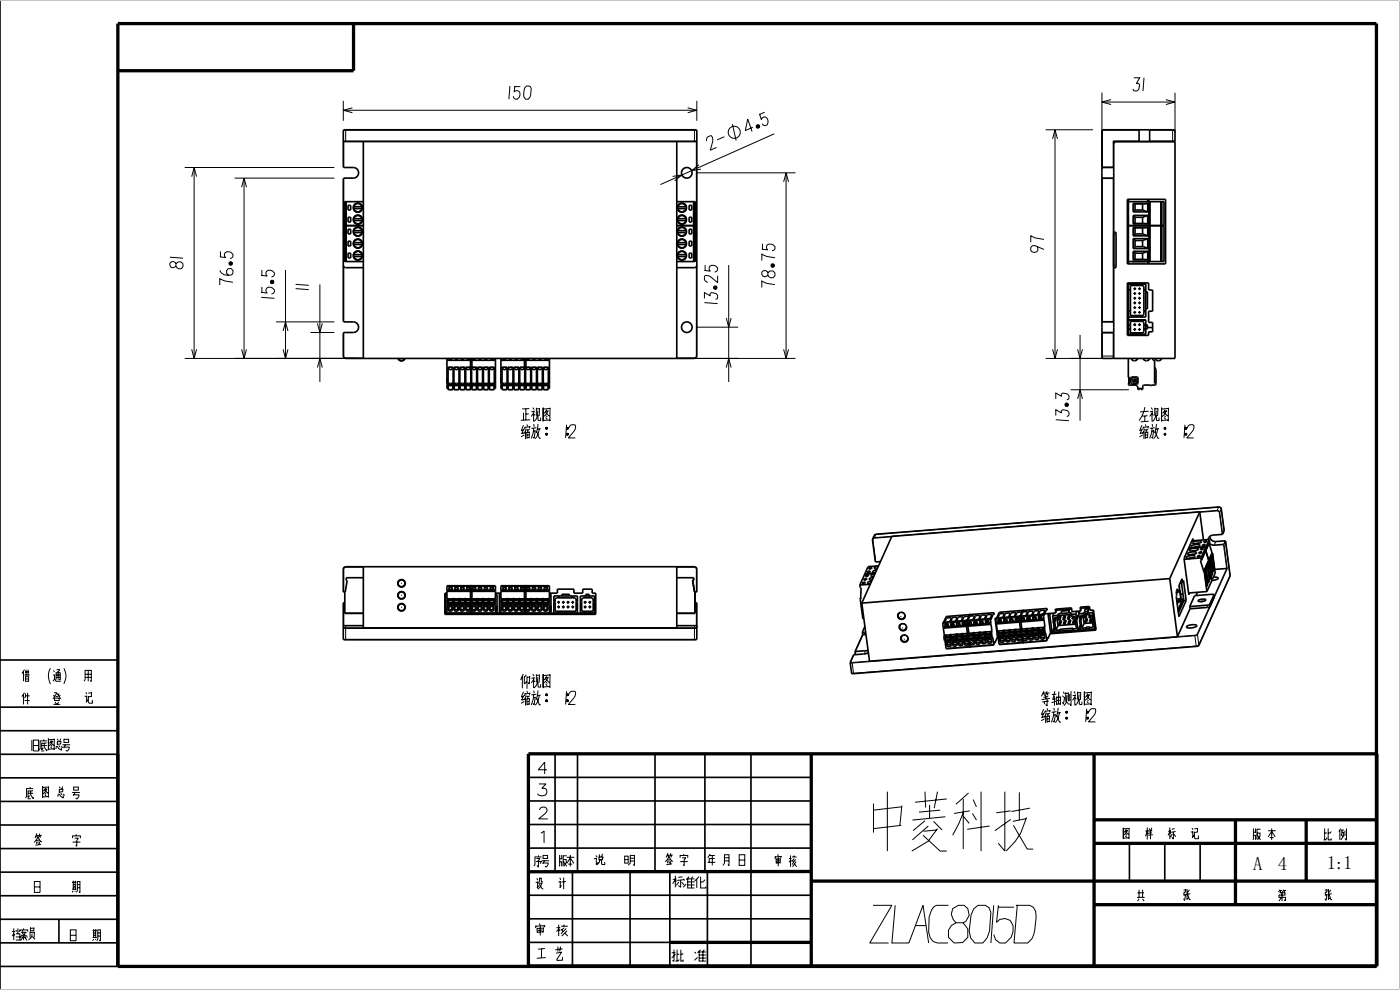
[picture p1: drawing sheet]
<svg xmlns="http://www.w3.org/2000/svg" width="297mm" height="210mm" viewBox="0 0 297 210" stroke-linecap="round" stroke-linejoin="round" font-family="sans-serif">
<defs><g id="words">
<g font-size="4.1">
<text x="265.9" y="184.7">A4</text>
<text x="281.5" y="184.4">11</text>
<text x="283.2" y="184.4">:</text>
</g>
</g></defs>
<g fill="none" stroke="#000" stroke-width=".21">
<path d="M108.2 18.2l-.2 2.8M109.2 18.2l-.1 1.3 .6-.3a.87 .87 0 0 1 .5 1.4l-.5 .4h-.4l-.3-.2-.1-.4M109.2 18.4h1.2M111.4 18.5l.3-.3h.6l.2 .2a2.63 2.63 0 0 1-.4 2.6h-.6a2.13 2.13 0 0 1-.1-2.5zM233.8 19.6v16.2M240.5 16.5h1.3l-.7 1.2h.3l.4 .3-.2 1a.7 .7 0 0 1-1.2 .1l-.1-.3M242.7 16.5l-.2 2.8M249.3 19.6v8.4M39.2 35.5h31.7M40.7 37.5l.5-2 .5 2M41.2 35.5v40.5M49.8 37.8h21.1"/>
<path d="M51.3 39.7l.5-1.9 .5 1.9M51.8 37.8v38.2M72.8 21.4v4.2M72.8 29.9h75M72.8 27.6h75M72.8 23.4h75M72.9 30v5.5M72.9 37.8v11.7M73.3 27.5v2.5M74.8 22.9l-2 .5 2 .5M142.7 37.4l2-.3-1.6 1.3M145.9 22.9l1.9 .5-1.9 .5"/>
<path d="M147.3 27.5v2.5M147.7 36.7h21.1M147.7 30v19.5M147.8 21.4v4.2M148.3 34.9l-1.6 1.3 2-.3M149.8 29.9l.1-.6 .3-.3 .7-.2 .3 .9-.5 2.2 1.3-.6M153.7 29l-1.6 .7M155.4 26.3l.8 3.5M159.7 27l-1.6 .7 .5-2.4 .9 2.6M160.9 26.5l-.5 .2M161.1 26.7l-.6 .3M161.1 24.1l.4 1.3 .5-.6a.87 .87 0 0 1 .9 1.1l-.2 .6-.3 .2-.4-.1-.3-.3"/>
<path d="M161.1 26.9l-.5 .2M162.2 23.8l-1 .5M164.3 28.4l-24.2 10.8M166.2 38.6l.6-1.9 .5 1.9M166.8 36.7v39.3M221.8 27.5h10.1M223.3 29.5l.5-2 .5 2M223.8 27.5v48.5M233.8 27.6h7.8M233.8 21.6h15.5M233.9 27.5v7.9h2.3v-5.5h5.4M233.9 37.9h2.3v30.3h-2.3z"/>
<path d="M235.7 21.1l-1.9 .5 1.9 .6M243.9 29.9h5.4M243.9 27.6h5.4M247.3 21.1l2 .5-2 .6M248.8 27.5v2.5M36 54.6l2.8 .2M37.3 55.9l.5-.3h.6l.4 .4v.6l-.4 .4h-.5l-.6-.6zM37.3 55.9l-.5-.4-.5 .1-.3 .3v.4l.3 .4 .4 .1 .6-.4M46.6 57.4a1.97 1.97 0 0 0 2.6 .9l.2-.4v-.5l-.4-.5-.6 .1-.3 .4v.6l.4 .4M46.6 54.5l1.3 .1-.3-.6a.87 .87 0 0 1 1.4-.5l.4 .5v.4l-.2 .3-.4 .1M46.8 53.3v1.2M48.7 55.6v.6"/>
<path d="M48.9 55.5v.7M49.1 55.6v.6M49.4 59.9l-1.7-.3-1.1-.5v1.4M55.4 58.4l1.3 .2-.3-.7a.87 .87 0 0 1 1.4-.4l.4 .4v.4l-.2 .3-.4 .2M55.6 57.3v1.1M57.5 59.5v.6M57.7 59.5v.7M57.9 59.5v.6M60.6 57.3v18.7M72.9 56.6v11.7M75.1 44.2a.83 .83 0 0 0 .8 .7 .83 .83 0 0 0 .8-.7M75.1 43.9a.83 .83 0 0 1 .8-.7 .83 .83 0 0 1 .8 .7"/>
<path d="M75.1 46.8a.83 .83 0 0 0 .8 .6 .83 .83 0 0 0 .8-.6M75.1 46.4a.83 .83 0 0 1 .8-.6 .83 .83 0 0 1 .8 .6M75.1 49.3a.83 .83 0 0 0 .8 .7 .83 .83 0 0 0 .8-.7M75.1 48.9a.83 .83 0 0 1 .8-.6 .83 .83 0 0 1 .8 .6M75.1 51.9a.83 .83 0 0 0 .8 .6 .83 .83 0 0 0 .8-.6M75.1 51.5a.83 .83 0 0 1 .8-.7 .83 .83 0 0 1 .8 .7M75.1 54.4a.83 .83 0 0 0 .8 .6 .83 .83 0 0 0 .8-.6M75.1 54a.83 .83 0 0 1 .8-.6 .83 .83 0 0 1 .8 .6M143.9 54a.83 .83 0 0 1 .8-.6 .83 .83 0 0 1 .8 .6M143.9 54.4a.83 .83 0 0 0 .8 .6 .83 .83 0 0 0 .8-.6M143.9 51.5a.83 .83 0 0 1 .8-.7 .83 .83 0 0 1 .8 .7M143.9 51.9a.83 .83 0 0 0 .8 .6 .83 .83 0 0 0 .8-.6"/>
<path d="M143.9 48.9a.83 .83 0 0 1 .8-.6 .83 .83 0 0 1 .8 .6M143.9 49.3a.83 .83 0 0 0 .8 .7 .83 .83 0 0 0 .8-.7M143.9 46.4a.83 .83 0 0 1 .8-.6 .83 .83 0 0 1 .8 .6M143.9 46.8a.83 .83 0 0 0 .8 .6 .83 .83 0 0 0 .8-.6M143.9 43.9a.83 .83 0 0 1 .8-.7 .83 .83 0 0 1 .8 .7M143.9 44.2a.83 .83 0 0 0 .8 .7 .83 .83 0 0 0 .8-.7M147.7 56.6v18.9M149.4 57.4l1.3 .1-.3-.6a.87 .87 0 0 1 1.4-.5l.4 .4v.5l-.2 .3-.4 .1M149.6 56.2v1.2M152.2 58.5v1.5l-1.7-1.4-1-.1-.1 .8 .2 .3 .5 .3M154.6 56.2v24.8M161.6 52.9l1.3 .1-.3-.6a.87 .87 0 0 1 1.4-.5l.4 .4v.5l-.2 .3-.4 .1"/>
<path d="M161.8 51.7v1.2M162.9 57.8l.5-.3h.6l.4 .4v.6l-.4 .4h-.5l-.6-.5zM162.9 57.8l-.6-.4-.4 .1-.3 .3v.4l.3 .4 .4 .1 .6-.3M163.7 56v.6M163.9 56v.7M164.1 56v.6M164.4 54.7l-1.7-.3-1.1-.5v1.4M220 52.3l.2 .9-.3 .2-.5 .1-.5-.1-.2-.3v-.6l.3-.4h.5l2 .8M221.5 50.8l-1.7-.3-1.1-.5v1.4M236.3 56.3h.5M236.3 49.8h.5M39.2 76h35.9"/>
<path d="M40.7 74.1l.5 1.9 .5-1.9M51.3 74.1l.5 1.9 .5-1.9M55.4 63.1l2.8 .2M55.4 62l1.3 .2-.3-.7a.87 .87 0 0 1 1.4-.4l.4 .4v.4l-.2 .3-.4 .2M55.6 60.9v1.1M58.6 68.3h12.3M60.1 70.2l.5-1.9 .5 1.9M60.1 74.1l.5 1.9 .5-1.9M62.7 61.2l2.8 .2M62.7 60.3l2.8 .2M65.9 70.5h5M67.3 68.6l.6 1.9 .5-1.9"/>
<path d="M67.3 78l.6-2 .5 2M67.9 60.3v20.7M72.8 75.5h.1M72.9 75.5l.1 .3 .3 .1M72.9 70.5v5M73.3 75.9h3.8M73.3 75.9v.1M94.8 76.1h.2M99.8 76.1h.3M104.9 76.1h.2M106.3 76.1h.2M111.3 76.1h.3"/>
<path d="M116.4 76.1h.2M143.6 75.9h3.7M145.6 76h23.2M147.3 75.9v.1M147.7 69.4h8.9M147.7 75.5l-.1 .4h-.3M147.7 75.5h.1M149.4 64.2l2.8 .2M149.4 63.3v-1.2l1.3 .7-.1-.3 .4-.4 .9 .2a.78 .78 0 0 1 .3 1l-.4 .2M151.5 60.7v.6M151.8 60.7v.7M152 60.7v.6"/>
<path d="M154.1 67.5l.5 1.9 .5-1.9M154.1 78l.5-2 .5 2M164.4 60.4l-1.7-.3-1.1-.5v1.4M166.2 74.1l.6 1.9 .5-1.9M221.8 76h12.5M223.3 74.1l.5 1.9 .5-1.9M228.6 74.1l.5 1.9 .5-1.9M229.1 71v18.2M233.8 75.5h2.5M233.9 76v-5.4h2.3v5.4M94.8 81.5h10.3M94.8 81.8h.3"/>
<path d="M94.8 82.3h.3M95.1 82.6h1M96.1 81.8h.2M96.1 82.3h.2M96.3 82.6h1M97.4 81.8h.2M97.4 82.3h.2M97.6 82.6h1M98.6 81.8h.2M98.6 82.3h.2M98.8 82.6h1M99.8 81.8h.3"/>
<path d="M99.8 82.3h.3M100.1 82.6h1M101.1 81.8h.2M101.1 82.3h.2M101.3 82.6h1M102.4 81.8h.2M102.4 82.3h.2M102.6 82.6h1M103.6 81.8h.2M103.6 82.3h.2M103.8 82.6h1M104.9 81.8h.2"/>
<path d="M104.9 82.3h.2M106.3 81.5h10.3M106.3 81.8h.2M106.3 82.3h.2M106.5 82.6h1M107.6 81.8h.2M107.6 82.3h.2M107.8 82.6h1M108.8 81.8h.2M108.8 82.3h.2M109 82.6h1M110.1 81.8h.2"/>
<path d="M110.1 82.3h.2M110.3 82.6h1M111 91.2l-.4 .2M111.1 87.5v1.6M111.1 90.2l-.5 1.1M111.1 91l-.4 1M111.2 91.8l-.6 .2M111.2 92.3l-.7 .4M111.3 81.8h.3M111.3 82.3h.3M111.4 90.5l-.1 .6M111.5 91.4v1.7"/>
<path d="M111.5 82.6h1M111.5 86.7v2.4M111.6 90.9l-.5 1.1M111.8 91.6v1.4M111.8 90l.1 .4M112 91.2l-.1 .5M112.2 87.8l-.7 .1M112.2 92.2l-.4 .1M112.3 92.8l-.5 .1M112.3 86.7h-1.5M112.3 91.7h-.5M112.3 91.6v1.4"/>
<path d="M112.4 91.1l-.7 .1M112.4 90.5l-1 .2M112.5 89.1l-2 .1M112.5 90.4l-.2 .5M112.6 81.8h.2M112.6 82.3h.2M112.8 82.6h1M113 86.5l.3 .4M113.2 87.6v1.8M113.2 87.8l.3 .3M113.2 90.8l-.1 .9-.4 1.3M113.2 90l.1 .5"/>
<path d="M113.3 87.3h-.6M113.4 87.1l-.7 1.2M113.5 91.3l-.2 1.7-.2-.3M113.5 91.4l-.3 .1M113.8 86.5v1.7M113.8 90.7l-1.1 .2M113.8 81.8h.2M113.8 82.3h.2M113.9 91.5l.5 1.5h.3M114 82.6h1M114.1 87.1a2.43 2.43 0 0 1-.8 2.3M114.1 88v1.1l.6 .1v-.6"/>
<path d="M114.1 89.9l-.3 1.9M114.4 91l-.2 .9-.7 1.2M114.5 86.7h-.7M114.5 86.6l-.1 1.6M114.7 90.9l-.7 .1M115.1 81.8h.2M115.1 82.3h.2M115.2 86.5v2.9M115.2 86.5v2.8M115.2 89.2l1.4-.1 .1 .3M115.3 82.6h1M115.7 90.8l.3-.1 .1 .2-.2 .1z"/>
<path d="M115.7 92l.3-.1 .1 .3-.2 .1zM115.7 88.6l.4 .3M115.7 87.5l.7 .7h.2M115.7 90.8h.4M115.7 92.1h.4M115.8 91h.3M115.8 90.7h.3M115.8 92.2h.3M115.8 92h.3M115.9 88.2l.2 .3M116 86.9l-.6 .8M116.2 87.2l-.4 .1"/>
<path d="M116.3 81.8h.3M116.3 82.3h.3M116.3 87.1l-.5 .9-.5 .4M116.7 86.5v2.8M116.7 86.6l-1.5 .2M120.2 90.1l-.2 2.8M120.2 90.8l.3-.1 .1 .2-.3 .1zM120.2 92l.3-.1 .1 .3-.3 .1zM120.2 90.8h.4M120.2 92.1h.4M120.2 91h.3M120.2 90.7h.3"/>
<path d="M120.2 92.2h.3M120.2 92h.3M120.6 90.8l.4-.6 .3-.1 .8 .1-.1 1-1.4 1.7h1.5M224 89l2.8 .2M224 88.2v-1.3l1.2 .7-.1-.3 .4-.4 1 .2a.78 .78 0 0 1 .2 1.1l-.4 .1M224 84.6v-1.2l1.2 .7-.1-.3 .4-.4 1 .2a.7 .7 0 0 1 0 1.1l-.2 .1M226.1 85.6v.5M226.3 85.5v.7M226.5 85.6v.5M227.1 82.7h12.4M228.6 84.6l.5-1.9 .5 1.9M242.2 91.2l-.4 .2"/>
<path d="M242.3 90.2l-.5 1.1M242.3 91l-.5 1 .6-.2M242.4 92.3l-.7 .4M242.6 90.5l-.1 .6M242.7 91.4v1.7M242.8 90.9l-.5 1.1M242.9 88.2l-.1 1.2M242.9 86.4l-.2 .9-1 1.9M243 91.6v1.4M243 90l.1 .4M243.2 91.2l-.1 .5M243.4 92.2l-.4 .1"/>
<path d="M243.4 88.2l-1 .1M243.4 92.8l-.4 .1M243.5 91.7h-.5M243.5 91.6l-.1 1.4M243.6 91.1l-.7 .1M243.6 90.5l-1 .2M243.6 90.4l-.1 .5M243.7 89.4l-1.7 .1M243.7 87.2l-1.8 .2M244.2 86.5l.3 .4M244.4 87.6v1.8M244.4 87.8l.3 .3"/>
<path d="M244.4 90.8l-.1 .9-.4 1.3M244.4 90l.1 .5M244.5 87.3h-.6M244.6 87.1l-.7 1.2M244.7 91.3l-.2 1.7-.2-.3M244.7 91.4l-.3 .1M245 86.5v1.7M245 90.7l-1.1 .2M245.1 91.5l.5 1.5h.3M245.3 87.1a2.44 2.44 0 0 1-.8 2.3M245.3 88v1.1l.6 .1v-.6M245.3 89.9l-.4 1.9"/>
<path d="M245.6 91l-.2 .9-.7 1.2M245.6 86.7h-.6M245.6 86.6v1.6M245.9 90.9l-.7 .1M246.4 86.5v2.9M246.4 86.5v2.8M246.4 89.2l1.4-.1 .1 .3M246.9 92l.3-.1 .1 .3-.3 .1zM246.9 90.8h.4M246.9 92.1h.4M246.9 88.6l.4 .3M246.9 87.5l.7 .7h.2"/>
<path d="M247 91h.3M247 90.7h.3M247 92.2h.3M247 92h.3M247 90.7l.3 .1-.1 .2-.3-.1zM247 88.2l.3 .3M247.2 86.9l-.6 .8M247.4 87.2l-.4 .1M247.5 87.1l-.5 .9-.5 .4M247.9 86.5v2.8M247.9 86.6l-1.5 .2M251.4 90.1l-.2 2.8"/>
<path d="M251.4 92l.3-.1 .1 .3-.3 .1zM251.4 90.8h.4M251.4 92.1h.4M251.4 91h.3M251.4 90.7h.3M251.4 92.2h.3M251.4 92h.3M251.5 90.7l.3 .1-.1 .2-.3-.1zM251.8 90.8l.4-.6 .3-.1 .7 .1v1l-1.4 1.7h1.4M185.1 114.6h.1M185.2 114.6l.6 4.6M185.5 114.2l-.2 .1-.1 .3"/>
<path d="M185.5 114l-.4 .3M185.5 114v.2M185.8 113.3l-.4 .3M185.8 113.3l-.3 .7M185.8 113.3h.1M189.1 113.9l-3.6 .3M252.9 118.4l-.7 .1M253.3 117.6l-.7 .1M253.6 116.8l-.7 .1M254 116l-.7 .1M254.3 115.2l-.7 .1M257.9 114.9l-.3 .7"/>
<path d="M258.2 108.4l.5 .3M258.2 108.3h.3l.3 .4M258.2 108.4l-3.7 .3M258.2 108.3v.1M258.2 108.3l-72.7 5.7M258.5 107.6h.3l.3 .4M258.5 107.6l-.3 .7M258.5 107.6l-72.7 5.7M258.5 107.5v.1M258.7 108.7l.6 4.7M258.8 108.7l.6 4.6M258.8 108.7h-.1"/>
<path d="M259.1 108l.6 4.6M259.1 108l-.3 .7M259.1 108h.1M259.6 115.5l.6 5.1-2.6 5.9M259.7 115.5l.7 5.1-6.4 14.1M260 114.7l1 7.4M72.8 133.3h75M72.8 120.7h.1M72.8 135.6h75M72.9 120.7v4.9M72.9 127.8v4.9M73.3 120.3l-.2 .1-.2 .3"/>
<path d="M73.3 120.2v.1M73.3 132.7v3M73.3 120.3h3.8M85.2 123.7h.1M85.1 126.3h.1M85.1 128.8h.1M94.8 124.4h10.3M94.8 126.9h.3M94.8 127.2h10.3M94.8 127.9h10.3M94.8 128h.3M94.8 128.3h.3"/>
<path d="M94.8 128.4h.3M94.8 130h10.3M95.1 127.2h1M95.1 127.4h1M95.1 127.7h1M95.1 127.8h1M95.1 128h1M95.2 124.9h.1M95.9 124.9h.1M96.1 126.9h.2M96.1 128h.2M96.1 128.3h.2"/>
<path d="M96.1 128.4h.2M96.3 127.2h1M96.3 127.4h1M96.3 127.7h1M96.3 127.8h1M96.3 128h1M96.5 124.9h.1M97.1 124.9h.1M97.4 126.9h.2M97.4 128h.2M97.4 128.3h.2M97.4 128.4h.2"/>
<path d="M97.6 127.2h1M97.6 127.4h1M97.6 127.7h1M97.6 127.8h1M97.6 128h1M97.7 124.9h.1M98.4 124.9h.1M98.6 126.9h.2M98.6 128h.2M98.6 128.3h.2M98.6 128.4h.2M98.8 127.2h1"/>
<path d="M98.8 127.4h1M98.8 127.7h1M98.8 127.8h1M98.8 128h1M99 124.9h.1M99.6 124.9h.1M99.8 126.9h.3M99.8 128.3h.3M99.8 128.4h.3M99.8 128h.3M100.1 127.2h1M100.1 127.4h1"/>
<path d="M100.1 127.8h1M100.1 128h1M100.1 127.7h1M100.2 124.9h.1M100.9 124.9h.1M101.1 126.9h.2M101.1 128h.2M101.1 128.3h.2M101.1 128.4h.2M101.3 127.2h1M101.3 127.4h1M101.3 127.7h1"/>
<path d="M101.3 127.8h1M101.3 128h1M101.5 124.9h.1M102.1 124.9h.1M102.4 126.9h.2M102.4 128h.2M102.4 128.3h.2M102.4 128.4h.2M102.6 127.2h1M102.6 127.4h1M102.6 127.7h1M102.6 127.8h1"/>
<path d="M102.6 128h1M102.7 124.9h.1M103.4 124.9h.1M103.6 126.9h.2M103.6 128h.2M103.6 128.3h.2M103.6 128.4h.2M103.8 127.2h1M103.8 127.4h1M103.8 127.7h1M103.8 127.8h1M103.8 128h1"/>
<path d="M104 124.9h.1M104.6 124.9h.1M104.9 126.9h.2M104.9 128h.2M104.9 128.3h.2M104.9 128.4h.2M106.3 124.4h10.3M106.3 126.9h.2M106.3 127.2h10.3M106.3 127.9h10.3M106.3 128h.2M106.3 128.3h.2"/>
<path d="M106.3 128.4h.2M106.3 130h10.3M106.5 127.2h1M106.5 127.4h1M106.5 127.7h1M106.5 127.8h1M106.5 128h1M106.7 124.9h.1M107.3 124.9h.1M107.6 126.9h.2M107.6 128h.2M107.6 128.3h.2"/>
<path d="M107.6 128.4h.2M107.8 127.2h1M107.8 127.4h1M107.8 127.7h1M107.8 127.8h1M107.8 128h1M107.9 124.9h.1M108.6 124.9h.1M108.8 126.9h.2M108.8 128h.2M108.8 128.3h.2M108.8 128.4h.2"/>
<path d="M109 127.2h1M109 127.4h1M109 127.7h1M109 127.8h1M109 128h1M109.2 124.9h.1M109.8 124.9h.1M110.1 126.9h.2M110.1 128h.2M110.1 128.3h.2M110.1 128.4h.2M110.3 127.2h1"/>
<path d="M110.3 127.4h1M110.3 127.7h1M110.3 127.8h1M110.3 128h1M110.4 124.9h.1M111.1 124.9h.1M111.3 126.9h.3M111.3 128.3h.3M111.3 128.4h.3M111.3 128h.2M111.5 127.2h1M111.5 127.4h1"/>
<path d="M111.5 127.8h1M111.5 128h1M111.6 127.4h.9M111.6 127.7h.9M111.7 124.9h.1M112.3 124.9h.1M112.6 126.9h.2M112.6 128h.2M112.6 128.3h.2M112.6 128.4h.2M112.8 127.2h1M112.8 127.4h1"/>
<path d="M112.8 127.7h1M112.8 127.8h1M112.8 128h1M112.9 124.9h.1M113.6 124.9h.1M113.8 126.9h.2M113.8 128h.2M113.8 128.3h.2M113.8 128.4h.2M114 127.2h1M114 127.4h1M114 127.7h1"/>
<path d="M114 127.8h1M114 128h1M114.2 124.9h.1M114.8 124.9h.1M115.1 126.9h.2M115.1 128h.2M115.1 128.3h.2M115.1 128.4h.2M115.3 127.2h1M115.3 127.4h1M115.3 127.7h1M115.3 127.8h1"/>
<path d="M115.3 128h1M115.4 124.9h.1M116.1 124.9h.1M116.3 126.9h.3M116.3 128h.3M116.3 128.3h.3M116.3 128.4h.3M143.6 120.3h3.7M147.3 120.3l.4 .2v.2M147.3 120.2v.1M147.3 132.7v3M147.7 120.7v4.9"/>
<path d="M147.7 127.8v4.9M147.7 120.7h.1M181.1 138.9l-.6 1.5M183.1 134.6l-1.6 3.6v.7M183.4 134.2v.4M183.4 138l.1 .7M190.6 130.3a.73 .73 0 0 1 .9-.3 .73 .73 0 0 1 .4 .9M190.9 132.7a.73 .73 0 0 1 1-.3 .73 .73 0 0 1 .3 .9M191.2 130.8h.1M191.2 135.1a.73 .73 0 0 1 1-.3 .73 .73 0 0 1 .4 .9M191.4 133.2h.1M191.8 135.6h.1"/>
<path d="M200.5 135.1h-.3M200.5 134.9h-.3M200.6 134.8h-.3M200.6 134.6h-.3M200.6 135.8h-.3M200.6 136h-.1M200.7 132.4l-.3 .3M200.7 136.1h-.2M201.1 132.6h.1M201.5 135.1l-1 .1M201.5 135l-1 .1M201.5 135.7h-.9"/>
<path d="M201.5 135.8l-1.1 .1M201.6 135.9h-1M201.6 135.5l-1 .1M201.7 135h-.2M201.7 134.8h-.2M201.8 134.7h-.2M201.8 134.5h-.2M201.8 135.7h-.2M201.8 135.9h.1M201.9 132.3l-.2 .3M202 136h-.2M202.3 132.5h.1"/>
<path d="M202.7 134.9l-1 .1M202.7 135l-1 .1M202.7 135.1h-1M202.8 135.6h-1M202.8 135.7l-1.2 .1M202.8 135.8h-1M202.8 135.4l-1 .1M202.9 134.9h-.2M202.9 134.7h-.2M203 134.4h-.2M203 134.6h-.2M203 135.6h-.2"/>
<path d="M203 135.8h.1M203.1 132.2l-.2 .3M203.2 135.9h-.2M203.6 132.4h.1M203.9 134.8l-1 .1M203.9 134.9l-1 .1M203.9 135h-1M204 135.6l-1.1 .1M204 135.7h-1M204 135.3l-.9 .1M204.2 134.8h-.2M204.2 134.6h-.2"/>
<path d="M204.2 134.5h-.2M204.2 134.3h-.2M204.4 132.1l-.3 .3M204.4 135.8h-.2M204.8 132.3h.1M205.1 134.7l-.9 .1M205.1 134.8l-.9 .1M205.1 134.9h-.9M205.2 131.8l-5.2 .4M205.2 131.6l-5.2 .5M205.2 135.2l-.9 .1M205.2 135.6l-1 .1"/>
<path d="M205.4 134.7h-.2M205.4 134.5l-.2 .1M205.4 135.6h.1M205.4 134.5h-.2M205.5 135.4l-2.5 .1M205.5 135.5l-1.4 .1M205.5 135.5h-.2M205.5 134.4h-.3M205.5 134.2h-.3M205.6 132l-.2 .3M205.7 135.7h-.3M205.9 137.1l-5.2 .4"/>
<path d="M206 132.2h.1M206.4 134.6l-1 .1M206.4 134.7l-1 .1M206.4 134.8h-1M206.5 135.3h-1M206.5 135.4l-1 .1M206.5 135.5h-1M206.5 135.1l-1 .1M206.6 134.6h-.2M206.6 134.4l-.2 .1M206.7 134.3h-.2M206.7 134.1h-.2"/>
<path d="M206.7 135.3h-.2M206.7 135.5h.1M206.8 131.9l-.2 .3M206.9 135.6h-.2M207.2 132.1h.1M207.6 134.5l-1 .1M207.6 134.6l-1 .1M207.6 134.7h-1M207.7 135.2h-1M207.7 135.3l-1.2 .1M207.7 135.4h-1M207.7 135l-1 .1"/>
<path d="M207.8 134.5h-.1M207.9 134.3l-.2 .1M207.9 134.2h-.2M207.9 134h-.2M207.9 135.2h-.2M207.9 135.4h.1M208 131.8l-.2 .3M208.1 135.5h-.2M208.5 132h.1M208.8 134.5l-1 .1M208.8 134.4l-1 .1M208.8 134.6h-1"/>
<path d="M208.9 135.1h-1M208.9 135.2l-1.1 .1M208.9 135.3h-1M208.9 134.9l-.9 .1M209.1 134.4h-.2M209.1 134.2l-.2 .1M209.1 134.1h-.1M209.1 133.9h-.1M209.2 135.1h-.2M209.2 135.3h-.1M209.3 131.7l-.3 .3M209.3 135.4h-.2"/>
<path d="M209.7 131.9h.1M210.1 134.4l-1 .1M210.1 134.3l-1 .1M210.1 134.5h-1M210.1 131.4l-5.2 .5M210.1 131.3l-5.2 .4M210.1 135l-.9 .1M210.1 135.1l-1.1 .1M210.2 135.2h-1M210.2 134.8l-1 .1M210.4 134.3h-.3M210.4 134.1l-.3 .1"/>
<path d="M210.4 134h-.2M210.4 133.8h-.2M210.4 135h-.2M210.5 135.1h-.3M210.6 135.2h-.3M210.6 135.3h-.2M210.8 136.7l-5.2 .4M210.9 130.2h.1M211.7 134.2h-.2M211.7 134h-.2M211.8 133.9h-.2M211.8 133.7h-.2"/>
<path d="M211.8 134.9h-.2M211.8 135.1h-.1M211.9 131.5l-.2 .3M212 135.2h-.3M212.4 131.7h.1M212.7 134.1l-1 .1M212.7 134.2l-1 .1M212.7 134.3h-1M212.8 134.8h-1M212.8 134.9l-1.2 .1M212.8 135h-1M212.8 134.6l-.9 .1"/>
<path d="M212.9 134.1h-.1M213 133.9h-.2M213 133.8h-.2M213 133.6h-.2M213.1 135h-.1M213.1 131.4l-.2 .3M213.2 135.1h-.2M213.6 131.6h.1M213.9 134.1l-.9 .1M213.9 134l-.9 .1M213.9 134.2h-.9M214 134.7l-1.1 .1"/>
<path d="M214 134.8l-1.1 .1M214 134.9h-1M214.1 134.5l-1 .1M214.2 134h-.2M214.2 133.8h-.2M214.3 133.7h-.2M214.3 133.5h-.2M214.3 134.7h-.2M214.3 134.9h-.1M214.4 131.3l-.3 .3M214.5 135h-.2M214.8 131.5h.1"/>
<path d="M215.2 134l-1 .1M215.2 133.9l-1 .1M215.2 134.1h-1M215.3 134.6h-1M215.3 134.7l-1 .1M215.3 134.8h-1.2M215.3 134.4l-1 .1M215.4 133.9h-.2M215.4 133.7l-.2 .1M215.5 133.6h-.2M215.5 133.4h-.2M215.5 134.6h-.2"/>
<path d="M215.5 134.8h.1M215.6 131.2l-.2 .3M215.7 134.9h-.2M216 131.4h.1M216.4 133.9l-1 .1M216.4 133.8l-1 .1M216.4 134h-1M216.5 134.3l-1 .1M216.5 134.5h-1M216.5 134.7h-1M216.6 133.8h-.2M216.7 133.6l-.3 .1"/>
<path d="M216.7 134.5h-.2M216.7 134.6h-.1M216.7 134.6l-1.4 .1M216.7 134.7h.1M216.7 134.7h-.1M216.8 133.5h-.3M216.8 133.3h-.3M216.8 131.1l-.2 .3M217 134.8h-.3M217.3 131.3h.1M217.6 133.8l-1 .1M217.6 133.7l-1 .1"/>
<path d="M217.6 133.9h-1M217.7 134.4h-1M217.7 134.5l-1 .1M217.7 134.6h-1M217.7 134.2l-.9 .1M217.9 133.7h-.2M217.9 133.5l-.2 .1M217.9 133.4h-.2M217.9 133.2h-.2M217.9 134.4h-.1M218 134.6h-.1M218.1 131l-.3 .3"/>
<path d="M218.1 134.7h-.2M218.5 131.2h.1M218.8 133.7l-.9 .1M218.8 133.6l-.9 .1M218.9 133.8h-1M218.9 134.3h-.9M218.9 134.4l-1.1 .1M218.9 134.5h-.9M219 134.1l-1 .1M219.1 133.6h-.2M219.1 133.4l-.2 .1M219.2 133.1h-.2"/>
<path d="M219.2 133.3h-.2M219.2 134.3h-.2M219.2 134.5h-.1M219.3 130.9l-.2 .3M219.4 134.6h-.2M219.7 131.1h.1M220.1 133.6l-1 .1M220.1 133.5l-1 .1M220.1 133.7h-1M220.2 134.3l-1.2 .1M220.2 134.2l-1 .1M220.2 134.4l-1 .1"/>
<path d="M220.2 134l-1 .1M220.3 133.5h-.2M220.3 133.3l-.2 .1M220.4 133h-.2M220.4 133.2h-.2M220.4 134.4h.1M220.5 130.8l-.2 .3M220.6 134.5h-.2M220.9 131h.1M221.3 133.4l-1 .1M221.3 133.5l-1 .1M221.3 133.6h-1"/>
<path d="M221.4 130.4l-10.2 .8M221.4 130.5l-10.2 .8M221.4 134.2l-1.2 .1M221.4 134.1l-1.2 .1M221.4 134.3l-1 .1M221.4 133.9l-1 .1M221.6 133.4h-.2M221.6 133.2l-.2 .1M221.7 133.1h-.3M221.7 132.9h-.3M221.7 134.1h-.3M221.7 134.2h-.2"/>
<path d="M221.8 134.3h-.2M221.9 134.4h-.3M222.1 135.8l-10.2 .8M222.2 129.3h-.1M223.5 131.6h-.1M223.5 131.6l-.1 .1M223.5 131.4h.1M223.5 131.5h.1M223.6 132.6h.1M223.6 131.6h.1M224 131.3h-.2M228.7 130.9h-.3"/>
<path d="M229.6 130.8l-.3 .1M232.1 130.6l-.1 .1M253.5 134.9l-72.7 5.7M253.5 134.9l.3 2.1M253.5 134.7l-3.7 .3M253.5 134.7v.2M253.8 137l-72.7 5.8M253.8 137v.1M253.9 134.6l-.4 .1M253.9 134.6l.1 .1M254 134.7l-.5 .2M254 134.7l.3 2.2"/>
<path d="M254.3 136.9l-.5 .1M254.3 136.9h.1M256.1 128.4v.4M256.6 128.8l-2.7 5.8M256.6 128.2l.1 .5M257.5 126.2l.1 .5M261 122.1l-6.7 14.8M261 122.1h.1M261 122.1v.1M5 142.4v2.1M5 147.3v2.1M5.2 142l-.6 .9"/>
<path d="M5.2 143.2h1.1M5.2 146.9l-.6 .9M5.2 148.6h1.1M5.3 142.5h.9M5.4 143.5h.7v1h-.7zM5.4 147.1v.7l-.2 .3M5.4 144h.7M5.4 147.6h.9M5.5 142v1.2M5.9 146.9v2.5M6 142v1.2M6.8 157v2.3"/>
<path d="M7.1 157h1.1v2.3h-1.1zM7.1 158.1h1.1M8.7 159.3h.7M8.8 158.1h1.1M9.2 158.6l-.3 .4h-.2M9.3 156.8v.4M9.4 157.6v.9l.5 .8v-.3M9.8 157.5l-.1 .1h-.9v1.4M9.9 157.2h-1.4v1.6l-.2 .3M10.3 156.7v2.4M10.3 156.7v2.3M10.3 158.9l1.1-.1 .1 .2"/>
<path d="M10.7 141.8a3.3 3.3 0 0 0 0 3.3M10.7 158.4l.3 .3M10.7 157.5l.6 .6h.2M10.8 158.1l.2 .2M10.9 157l-.4 .7M11.1 157.3h-.3M11.2 157.2l-.8 1.1M11.2 143.2h.4v.8l.3 .5h1M11.3 142.2l.3 .3M11.3 149.4h1.5M11.3 147.4l.3 .4M11.5 146.9h.5l.9 1.4"/>
<path d="M11.5 156.7v2.3M11.5 156.8l-1.2 .1M11.6 148.1h1v.5h-1zM11.6 144l-.4 .5M11.7 148.9l.3 .5M11.8 147.8h.5M11.9 143.2h.9M11.9 143.7h.9M12 158.2l-.1 .7M12 142h.7l-.4 .5M12 147.1l-.8 1.2M12.1 156.7l.3 .4"/>
<path d="M12.1 158.3l.3 .5 .7 .3-.1-.5M12.2 157.2v.9M12.2 142.4l.2 .3M12.3 142.7v1.5M12.4 148.9l-.3 .5M12.5 158.1l.2 .4M12.6 144l.2 .2v-1.5h-.9v1.5M12.6 147.1l-.3 .3M12.8 147.4l-.2 .4M12.9 156.7l-.2 .6M12.9 157.2v.6l-.7 .1M12.9 157.3l-.7 .1"/>
<path d="M13 158.3l.3 .3M13.2 158h1.7M13.5 141.8a3.2 3.2 0 0 1 0 3.3M13.6 158.5h1.1v.3l-.4 .5-.3-.2M13.6 156.8h1v.7h-1zM13.9 158l-.4 .6M18.1 143.7h1.3M18.1 143h1.3M18.2 146.9l.2 .3M18.4 147.6v1.2M18.4 147.7h-.4M18.7 148.4l-.5 .6"/>
<path d="M18.7 142.2v2.3M18.7 147.6v1.4l.2 .2h.7v-.7M19.2 144.3l.2 .2v-2.3h-1.3v2l-.3 .3M19.4 146.9l-.7 .1M19.4 146.9v.8M19.4 147.7l-.7 .1M110.8 143.5v2.5M111 147.8l-.4 .1M111 143l-.6 1.3M111.1 146.7l-.5 1.1M111.1 147.5l-.4 1M111.2 148.4l-.6 .1"/>
<path d="M111.2 143.5v1.6l.6-.5M111.2 148.8l-.7 .4M111.4 147.1l-.1 .5M111.5 148v1.7M111.6 147.5l-.5 1M111.7 143.1l-.5 .6M111.8 148.2v1.4M111.8 146.6l.1 .4M111.8 143.5v2.6M112 147.7l-.1 .6M112.2 148.8h-.4M112.3 149.3l-.5 .1"/>
<path d="M112.3 148.2l-.5 .1M112.3 143.6l-.5 .1M112.3 148.1v1.4M112.4 143.4l-.1 1.7-.3-.4M112.4 147.7l-.7 .1M112.4 147.1l-1 .1M112.5 147l-.2 .4M113 143l.3 .4M113.2 144.2v1.7M113.2 144.3l.3 .3M113.2 147.3l-.1 .9-.4 1.3M113.2 146.5l.1 .6"/>
<path d="M113.3 143.8l-.6 .1M113.4 143.7l-.7 1.2M113.5 147.8l-.2 1.7-.2-.3M113.5 147.9l-.3 .1M113.8 143v1.7M113.8 147.3l-1.1 .1M113.9 148.1l.5 1.4h.3M114.1 143.6a2.43 2.43 0 0 1-.8 2.3M114.1 144.6v1.1l.6 .1v-.7M114.1 146.5l-.3 1.9M114.4 147.5l-.2 1-.7 1.1M114.5 143.2l-.7 .1"/>
<path d="M114.5 143.1l-.1 1.7M114.7 147.4l-.7 .2M115.2 143v3M115.2 143v2.8M115.2 145.7l1.4-.1 .1 .3M115.7 147.3l.3-.1 .1 .3-.2 .1zM115.7 148.6l.3-.1 .1 .2-.2 .1zM115.7 148.6h.4M115.7 145.1l.4 .4M115.7 144l.7 .7h.2M115.7 147.4h.4M115.8 147.5h.3"/>
<path d="M115.8 147.3h.3M115.8 148.8h.3M115.8 148.5h.3M115.9 144.7l.2 .3M116 143.5l-.6 .8M116.2 143.7l-.4 .1M116.3 143.6l-.5 .9-.5 .4M116.7 143v2.8M116.7 143.2l-1.5 .1M120.2 146.6l-.2 2.8M120.2 147.3l.3-.1 .1 .3-.3 .1zM120.2 148.6l.3-.1 .1 .2-.3 .1z"/>
<path d="M120.2 148.6h.4M120.2 147.4h.4M120.2 147.5h.3M120.2 147.3h.3M120.2 148.8h.3M120.2 148.5h.3M120.6 147.3l.4-.5 .3-.2 .8 .1-.1 1-1.4 1.7h1.5M180.4 140.6h.4M180.5 140.4l.3 .1M180.5 140.4l-.1 .1M180.7 142.7l.4 .1M180.8 140.6l.3 2.2"/>
<path d="M180.8 140.5v.1M181.1 142.8v.1M184.5 140.2l-3.7 .3M221.3 151.4l-.4 .2M221.4 147.1l.2 .5M221.4 150.4l-.5 1.1M221.5 146.6l-.6 1.1M221.5 151.2l-.5 1 .5-.2M221.5 148.9l.1 .5M221.6 152.5l-.7 .4M221.7 150.7l-.1 .6M221.8 151.7v1.7"/>
<path d="M221.9 147l-.6 .1M221.9 147.6v.7M222 151.2l-.5 1M222.1 151.9v1.4M222.1 150.3l.2 .3M222.1 148.3v1.4l-.3-.3M222.1 146.6l-.3 1M222.1 147.1l.2 .4M222.3 151.4v.6M222.4 147.8l-1 .1M222.5 148.7l-1.4 .2M222.5 152.5h-.4"/>
<path d="M222.6 153l-.4 .1M222.6 151.9l-.5 .1M222.7 147l-.7 .1M222.7 151.8l-.1 1.4M222.7 148.2l-1.8 .2M222.7 151.3l-.7 .1M222.8 150.7l-1.1 .2M222.8 150.6l-.1 .5M223.6 151l-.1 .9-.5 1.3M223.6 150.2l.1 .5M223.7 147.7v2M223.8 146.6l-.4 1.7"/>
<path d="M223.9 151.5l-.3 1.7-.2-.3M223.9 151.6l-.4 .1M224 148.3l-.7 .1M224 148.7l-.9 .4M224.1 147.2l-1 .1M224.1 151l-1 .1M224.2 147.7v1.8M224.2 151.8l.6 1.4h.3M224.5 150.1l-.4 2M224.6 146.7v2.6M224.8 151.2l-.2 .9-.7 1.2M224.8 148.5l-.5 .1"/>
<path d="M224.9 149.3l-.7 .1M225 147.8l-.8 .1M225 147.8l-.1 1.7M225 151.1l-.7 .2M225.4 147.6l.3 .3M225.6 146.7l.2 .5M225.9 147.8l-.3 1.6-.2-.4M226.1 152.2l.3-.1 .1 .3-.3 .1zM226.1 146.9v1.9M226.1 151.1h.4M226.1 152.3h.4M226.1 151.2h.3"/>
<path d="M226.1 151h.3M226.1 152.5h.3M226.1 152.2h.3M226.2 150.9l.3 .1-.1 .3-.3-.1zM226.4 147.5l-.3 1.7-.4 .5M226.4 148.9l.3 .5M226.6 146.9v1.9M226.6 147l-.5 .1M226.9 147.2v1.5M227.2 146.6v3.1l-.3-.5M227.8 146.7l.3 .4M228 147.8v1.8"/>
<path d="M228 148l.3 .3M228.1 147.5l-.5 .1M228.2 147.3l-.7 1.3M228.6 146.7v1.7M228.9 147.3a2.44 2.44 0 0 1-.8 2.3M229 148.3v1l.5 .1v-.6M229.3 146.9l-.7 .1M229.3 146.8l-.1 1.7M230 149.5v-2.8v3M230 149.4l1.4-.1 .1 .3M230.5 150.3l-.2 2.8M230.5 151l.3-.1 .1 .3-.3 .1z"/>
<path d="M230.5 152.2l.3-.1 .1 .3-.3 .1zM230.5 151.1h.4M230.5 152.3h.4M230.6 148.8l.3 .4M230.6 147.7l.7 .7h.1M230.6 151.2h.3M230.6 151h.3M230.6 152.5h.3M230.6 152.2h.3M230.7 148.4l.2 .3M230.8 147.1l-.5 .8M231 151l.3-.5 .3-.2 .8 .1-.1 1-1.4 1.7h1.5"/>
<path d="M231.1 147.4l-.5 .1M231.2 147.3l-.6 .9-.5 .4M231.5 146.7v2.8M231.5 146.9l-1.5 .1M5.8 169.4h.7M6 168.3h1.1M6.3 168.8l-.2 .3h-.3M6.4 167v.3M6.5 167.8v.8l.6 .8v-.3M6.9 167.6l-.1 .2h-.8v1.3M7.1 167.3h-1.5v1.6l-.2 .4M7.7 178.5l.1 .5"/>
<path d="M7.8 177.3l.1 .4M7.8 176.8l-.4 1M8 178.5l.1 .4M8.1 177.6l.5 .9h.3M8.1 177.6l-.9 1.1M8.1 177.2l-.4 .1M8.3 178.2l-.6 .1M8.5 178.5l-.2 .7M8.5 176.8l-.3 .8M8.5 177.3l.1 .4M8.7 179.1l-1.2 .2M8.9 177.2l-.6 .1"/>
<path d="M9 166.8v2.5M9 166.8v2.3M9 169.1l1.2-.1 .1 .2M9.5 168.5l.3 .3M9.5 167.6l.6 .6h.1M9.6 168.2l.2 .2M9.7 167.2l-.5 .6M9.9 167.4h-.4M10 167.3l-.9 1.1M10.3 166.8v2.3M10.3 167h-1.3M12.4 168.4l-.1 .6"/>
<path d="M12.6 166.9l.2 .3M12.6 168.4l.3 .5 .6 .4-.1-.6M12.6 167.4v.8M12.9 168.3l.3 .3M13.3 166.8l-.2 .6M13.3 167.3v.6l-.7 .1M13.3 167.4l-.7 .1M13.4 168.4l.3 .4M15.3 168.1h1.6M15.4 177.8v-.5h1.7v.5M15.4 178.6h1.7M15.6 168.6h1.1v.3l-.3 .5-.3-.1"/>
<path d="M15.6 167h1v.6h-1zM15.8 177.8h.8l-.3 .5v1.1l-.2-.1M16 168.1l-.5 .7M16.2 177v.3M114.3 166.3h1.5l-.8 .9h.5a.83 .83 0 0 1 .2 1.5 1.27 1.27 0 0 1-1.7-.4M114.5 171.8v-.1a.84 .84 0 0 1 .8-.5 .84 .84 0 0 1 .7 .6l-.1 .5-.3 .3-1.3 1.1h1.9M114.7 176.7l.7-.4v2.5M116 163.3h-1.8l1.4-1.6v2.5M185.3 170.5v6.1M188.2 167.9v12.6M191.2 175.1l-5.9 .7M191.2 171.2l-5.9 .7"/>
<path d="M191.3 170.9l-.4 4.2M195.8 177.2l3.6 3.3h1.4M196.2 167.9l.2 3.4M196.2 174.1l-2.5 2.1M196.9 175.2l-3.3 3M197.2 170.7v2.8M198 174.2l1.9 1.9M198.7 176.1l-2.8 .2M198.9 175.8l-2 2.6-3.5 2.1M198.9 167.9l-.7 3.5M199.4 171.9l-4.4 .4M200.6 173.3l-7 .7"/>
<path d="M200.8 169.5l-6.7 .7M204.3 169.5v10.6M204.3 173.1l1.3 1.6M204.3 172.4l-.9 2.4-1.3 2.4M205.5 168.2l-2.7 2.4M205.7 172l-3.3 .6M206.3 172.6l.8 1.4M206.4 169.6l.7 1.6M208.1 167.9v12.6M209.9 175.2l-4.7 .7M213.2 167.9v12.6l-1.4-1.6M214.4 173.8l-3.3 2.4"/>
<path d="M214.4 172l-3.1 .4M215 175.1l2.9 5h1.3M216.2 168.1v5.9M217.6 173.7l-2.8 .5M217.8 173.4l-1.3 3.4-1.1 1.6-2 2.1M218.5 171.4l-3.9 .7M238.3 177.9v-2.3v2.4M238.3 177.8l1.1-.1 .1 .2M238.8 177.3l.2 .3M238.8 176.4l.5 .6 .2-.1M238.8 176.9l.2 .3M238.9 175.9l-.4 .7"/>
<path d="M239.2 176.2h-.4M239.2 176.1l-.8 1M239.5 175.6v2.2M239.5 175.7l-1.2 .1M243.4 175.5v2.6M243.4 176.5l.3 .4M243.4 176.4l-.4 1M243.7 176.2l-.7 .1M243.8 175.7l.2 .4M244.1 176.3v1.7M244.4 175.6l-.2 .6M244.4 176.7h-.6"/>
<path d="M244.4 176.2l-.7 .1M244.6 177.1h-1M248.2 175.5v2.5M248.3 176.8l-.1-.4-.4 .8M248.4 176.2l-.6 .1M248.7 176.9l-.4 .7M248.9 176.5v1.5l-.3-.4M249.1 176.9l.3 .6M249.2 175.8l-.6 .1M249.4 176.4l-1 .1M252.9 175.7l.2 .3M253 176.3v1.2"/>
<path d="M253 176.5h-.4M253.3 177.2l-.4 .6M253.4 176.4v1.3l.2 .2h.7l-.1-.7M254 175.7l-.6 .1M254.1 175.7l-.1 .8M254.1 176.5l-.7 .1M265.9 175.7l-.1 2.5M265.9 177.2h.4v1M265.9 176.5h.5M266.3 175.7v.8M266.7 176.7h.6v.7l-.5 .8M266.7 177l.7 1.2"/>
<path d="M267.4 175.9h-.7l-.1 2.1M269 177.5l.8-1.1 .7 1.1M269 176.2h1.6M269.3 177.7h.9M269.8 175.7v2.5M281 175.7v2.5M281 176.7h.6M281.6 177.7l-.4 .5h-.4M281.8 175.7v2.5h.6v-.4M282.4 176.4l-.2 .3h-.4M284.2 176.1v2.1M284.5 175.7l-.5 .7"/>
<path d="M284.6 176.1h.5M284.6 177l.3 .5M284.7 176.1v.8l-.2 .3M284.7 176.5h.3v.9l-.5 .8M285.3 176.2v1.2M285.6 175.7v2.5l-.3-.4M2.6 197.6h.6M2.9 196.9v2.5M3.1 198.4l-.2-.3-.3 .5M3.4 198.1h.8v1.3h-.8M3.4 197.3l.2 .3M3.4 198.8h2.5"/>
<path d="M3.8 196.9v1.2M4.2 197.6v-.3h1.7v.3M4.2 197.3l-.2 .3M4.5 197.8h1.2M4.8 197.3v.6l.2 .4 .2 .1h.5M4.9 198.8l-.6 .6M5 196.9v.4M5 198.6v.8M5.2 198.8l.6 .6M5.4 197.8l-.5 .6h-.4M6.4 197.6v1.3M6.5 196.7v.9"/>
<path d="M6.8 198l-.1 .7-.7 .6M6.8 198.7l.6 .5M7.2 196.9h-.7M7.2 196.8v.6M7.2 197.4h-.7M7.3 197.8h-.9M7.3 197.6v1.3M7.3 187h1.2v2.3h-1.2zM7.3 188.1h1.2M14.9 197.2h1.2v2.3h-1.2zM14.9 198.4h1.2M15.3 187.2h.9"/>
<path d="M15.3 188.6h.9M15.5 188.1h.5M15.5 189l-.2 .3M15.5 186.8v1.8M15.5 187.6h.5M15.9 189l.1 .1M16 186.8v1.8M16.4 187.6h.6M16.4 188.3h.6M16.7 189.1l.3 .2v-2.3h-.6v2l-.2 .3M19.6 197.4h.9M19.6 198.9h.9"/>
<path d="M19.9 198.4h.4M19.9 199.2l-.3 .3M19.9 197.1v1.8M19.9 197.9h.4M20.2 199.2l.1 .2M20.3 197.1v1.8M20.8 197.9h.5M20.8 198.6h.5M21.1 199.4l.2 .1v-2.3h-.5v2l-.3 .3M113.7 196.3l-.1 .6M113.7 182.7h1.2l-.3 .5M113.8 182.1h.8l-.4 .5"/>
<path d="M113.9 186.3l.2 .4M113.9 196.8l.1 1M114 187v1.2M114 187.1l-.4 .1M114.1 182.4l.2 .3M114.2 182.7v1.2l-.3-.3M114.2 181.5v.3M114.3 187.8l-.4 .6M114.4 195.9l.3 .4M114.4 187.6l.6 1h.2M114.5 186.2v.5l-.3 .7M114.6 196.6v1.8"/>
<path d="M114.8 186.3l-.3 .1M114.8 186.2v.7l.4 .2M114.9 181.8h-1.4v1.6l-.2 .3M114.9 182.6h1.6M114.9 187.3l-.5 .1M115 187.2l-.3 .7-.6 .7M115.1 197.3l-1 .1M115.2 183.1h1.1v.3l-.3 .5-.4-.2M115.2 181.5h1v.6h-1zM115.2 197.6l-1.2 .2M115.3 196.9l-1.4 .1M115.3 196.8l-.1 1"/>
<path d="M115.5 182.6l-.4 .6M115.6 196.4l-1.9 .1M115.6 196.3l-.3 .4M118 196.8h.8M118.5 196.2v2.4M118.7 181.4l-.1 2.4M118.7 182.8h.5v1M118.7 182.2h.6M118.7 186.2l.3 .4M118.8 197.4l-.3-.3-.5 .5M118.9 186.9l-.1 1.3M118.9 187l-.4 .1"/>
<path d="M119 196.5h1.5M119 197.1l.5 .5M119.1 187.8l-.3 .5M119.2 181.4v.8M119.5 182.3h.6v.7l-.5 .8M119.5 182.7l.7 1.1M119.6 186.1v2.5M119.7 196.8l-.5 .5M119.7 196.2v.3M119.8 197.9l.7 .7M120 187l-.9 .1M120.1 197l-1.1 1.1"/>
<path d="M120.2 181.5h-.7l-.1 2.1M120.2 183.1l.8-1.1 .7 1.1M120.2 181.8h1.6M120.3 197.4l-1.1 1.2M120.6 183.3h.8M121 181.4v2.4M126.4 181.5l.3 .4M126.5 182.1l-.5 .1M126.5 182v1.3M126.9 182.9l-.4 .5M127.1 181.7v.8M127.1 181.2l.2 .5"/>
<path d="M127.2 182.8l.1-.5-.2 .6-.5 .6M127.6 182.3v1l.7 .1v-.5M127.8 181.1l-.2 .7M127.9 182.3h-.8M128 181.8l-.2 .5M128 181.8h-.9M132.5 181.6h.8v1.5h-.8zM132.5 182.3h.8M133.7 182.6h.9M133.7 182h.9M134.3 183.4l.3 .1v-2h-.9v1.6l-.4 .4M141.6 182.7l.1 .4"/>
<path d="M141.7 181.4l.1 .4M141.7 180.9l-.4 1M141.9 182.6l.1 .4M141.9 181.8l.6 .9h.3M142 181.7l-.9 1.1M142 181.3l-.5 .2M142.2 182.4h-.6M142.3 182.6l-.2 .7M142.3 181l-.2 .7M142.3 181.4l.1 .5M142.6 183.2l-1.2 .2M142.7 181.3l-.5 .2"/>
<path d="M143.3 185.7v2.5M143.5 187l-.2-.4-.6 .8M143.5 186.4l-.8 .2M144 187.1l-.5 .7M144.3 182v-.5h1.6v.5M144.3 182.8h1.6M144.4 186.7v1.5l-.5-.4M144.6 187.1l.5 .6M144.7 182h.8l-.4 .4v1.2l-.2-.2M144.8 186l-.9 .1M144.9 186.4l.3 .4M145 181.1v.4"/>
<path d="M145.1 186.6l-1.4 .2M145.6 187.6l-.7 .6M145.9 186.3v2.1h1.4M145.9 187.1h1.4M145.9 187.7h1.4M145.9 186.4h1.4M146.2 185.9l-.6 .7M147 185.9l-.3 .4v2.1M147.8 186.4v2M148.3 185.9l-1 1M148.6 185.9v2.5h1.2v-.4M149.6 186.6l-.5 .5h-.5"/>
<path d="M150.1 182.9h1.7M150.5 181.5h1.1M150.7 181.2l-.6 .8M151.1 181.5v2.1M151.6 182.1h-1.1v.8M153.7 182.6h1M153.7 182h1M154.4 183.4l.3 .2v-2.3h-1v1.8l-.3 .5M156.8 181.3h1.2v2.3h-1.2zM156.8 182.4h1.2M164.5 181.6l-.1 .6M164.6 182.1l.1 1.1"/>
<path d="M165 181.2l.1 .4M165.1 181.9v1.9M165.4 182.6l-.7 .1M165.5 183l-.8 .1M165.5 182.2l-.9 .1M165.6 182.1l-.1 1.1M165.7 181.7l-1.2 .1M165.8 181.6l-.2 .4M167.4 182.1h.5M167.7 181.5v2.4M167.9 182.7l-.2-.3-.3 .5M168 181.8h1"/>
<path d="M168 182.4l.3 .5M168.5 182.1l-.4 .5M168.5 181.5v.3M168.6 183.2l.4 .7M168.8 182.3l-.8 1.1M168.9 182.7l-.8 1.2M185.2 192h4l-4.7 8h4M189.9 192l-.7 8h3.6l3-8 1.2 8M194.2 196.3h2.2M201.2 192h-2.5l-.6 .3-.5 .7-.5 1.5-.1 3.2a2.27 2.27 0 0 0 1.9 2.3h2.2M201.8 196.3l1-.6h1.5l1 1.3v1.8l-1.1 1.1-1.8 .1-1.2-1.2v-1.5zM202.8 195.7l-.6-.7-.4-1.1 .3-1.2 1.2-.7h1.2l.8 .7 .3 1.4-.7 1.3-.6 .3"/>
<path d="M206.6 192.7l.9-.7h1.5l.8 .5 .4 1-.3 4-.5 1.4-.9 1.1h-1.7l-.9-1.1-.3-1.5 .4-3.4zM210.8 192l-.6 8M211.8 192l-.4 3.6 .7-.6 1.1-.2 1.1 .4a3.3 3.3 0 0 1-1 4.8h-1.2l-.9-.7-.4-1.1M211.8 192.4h3.3M215.5 192h2.9l.8 .4 .5 .9a10.9 10.9 0 0 1-.8 5.8l-.9 .9h-2.9l.7-8M241.2 190.4h1.6M241.3 189.4h1.4M241.6 190.7l-.3 .5M241.6 188.7v1.7M242.4 188.7v1.7M242.4 190.7l.3 .5M251.2 189.2l-.1 .7"/>
<path d="M251.5 189.8l-.3 .1M251.5 189.7l-.2 1.3-.2-.4M251.5 188.7l-.4 .1M251.6 188.7l-.1 .5-.3 .1M251.8 188.6v2.1M251.9 189.7l.4 1.1h.3M252.1 190.5l-.4 .3M252.3 188.7l-.5 .8M252.5 189.6l-.9 .1M271.4 189.4h1.2v.5h-1.3v.5h1.4v.6l-.3-.2M271.4 188.9h.6M271.5 188.7l-.3 .5"/>
<path d="M271.6 188.9v.5M271.9 190.4l-.6 .8M272.3 188.9h.5M272.4 188.7l-.4 .7v1.8M272.5 188.9v.5M281.2 189.2l-.1 .7M281.5 189.8l-.3 .1M281.5 189.7l-.2 1.3-.2-.4M281.5 189.2l-.3 .1M281.5 188.7l-.4 .1M281.6 188.7l-.1 .5M281.8 188.6v2.1"/>
<path d="M281.9 189.7l.4 1.1h.3M282.1 190.5l-.4 .3M282.3 188.7l-.5 .8M282.5 189.6l-.9 .1M114.9 201.3v1.9M115.6 201.2l-1.4 .1M115.8 203.1l-1.9 .2M118.4 200.8v1.1M118.9 200.8l-.2 1M119.1 202l-1.1 .2M119.2 201.9l-1.1 1.8h1.2v-.7M119.3 201.3l-1.5 .2"/>
<path d="M142.5 202.1h.8M143 201.5v2.4l-.3-.2M143.3 202.4l-.8 .8M143.6 201.5v2.4M143.6 202.4h.5M144.1 203.5l-.3 .4h-.5M144.4 201.5v2.4h.5v-.4M144.9 202.3l-.5 .1M147.3 201.9l.4 .4M148 203.1l-.7 .6M148.3 201.8v2.1h1.5M148.3 203.2h1.5"/>
<path d="M148.3 201.9h1.5M148.3 202.6h1.5M148.6 201.5l-.6 .6M149.4 201.5l-.3 .3v2.1"/>
<circle cx="155.8" cy="28.1" r="1.28"/>
<circle cx="160.8" cy="26.8" r=".38"/>
<circle cx="48.9" cy="55.9" r=".38"/>
<circle cx="57.7" cy="59.8" r=".38"/>
<circle cx="163.9" cy="56.3" r=".38"/>
<circle cx="151.7" cy="61" r=".38"/>
<circle cx="226.3" cy="85.9" r=".38"/>
</g>
<g fill="none" stroke="#000" stroke-width=".35">
<path d="M0 0h297v210h-297zM72.8 27.6h75v47.9l-.2 .5h-74.3l-.3-.1-.2-.4v-4.9l2.1-.1a1.13 1.13 0 0 0 1.2-1.1 1.13 1.13 0 0 0-1.2-1.1l-2.1-.1v-30.3l2.1-.1a1.13 1.13 0 0 0 1.2-1.1 1.13 1.13 0 0 0-1.2-1.2l-2.1-.1zM72.8 29.9h75M77.1 30v46M143.6 30v46M233.9 35.4l-.1 .1h2.5l-.1-.1M233.9 37.9l-.1-.1h2.5l-.1 .1M236.2 29.9l.1 .1M236.3 30h13v46h-13zM236.8 30l-.4 .3-.1 .2M241.6 27.5v2.5M243.9 27.5v2.5"/>
<path d="M249.2 30v-2.5l-15.4 .1v48.3h2.5M72.8 56.3l.2 .4 .3 .1h3.8M73.1 49.3l-.3 .5M73.1 47.9h4M73.2 42.8v12.7M73.4 42.8v12.7M73.8 43.6h.6v1h-.6zM73.8 46.1h.6v1h-.6zM73.8 48.6h.6v1h-.6zM73.8 51.2h.6v1h-.6zM73.8 53.7h.6v1h-.6zM75 44.2a.92 .92 0 0 0 .9 .8 .92 .92 0 0 0 .9-.8"/>
<path d="M75 43.9v.3M75 43.9a.92 .92 0 0 1 .9-.8 .92 .92 0 0 1 .9 .8M75 46.8a.92 .92 0 0 0 .9 .7 .92 .92 0 0 0 .9-.7M75 46.4v.4M75 46.4a.92 .92 0 0 1 .9-.7 .92 .92 0 0 1 .9 .7M75 49.3a.92 .92 0 0 0 .9 .8 .92 .92 0 0 0 .9-.8M75 48.9v.4M75 48.9a.92 .92 0 0 1 .9-.7 .92 .92 0 0 1 .9 .7M75 51.9a.92 .92 0 0 0 .9 .7 .92 .92 0 0 0 .9-.7M75 51.5v.4M75 51.5a.92 .92 0 0 1 .9-.8 .92 .92 0 0 1 .9 .8M75 54.4a.92 .92 0 0 0 .9 .7 .92 .92 0 0 0 .9-.7"/>
<path d="M75 54v.4M75 54a.92 .92 0 0 1 .9-.7 .92 .92 0 0 1 .9 .7M75 44.2h1.8M75 43.9h1.8M75 46.8h1.8M75 46.4h1.8M75 49.3h1.8M75 48.9h1.8M75 51.9h1.8M75 51.5h1.8M75 54.4h1.8M75 54h1.8"/>
<path d="M76.8 43.9v.3M76.8 46.4v.4M76.8 48.9v.4M76.8 51.5v.4M76.8 54v.4M77.1 42.8h-4v12.7h4M143.6 42.8h3.8v12.7h-3.8M143.6 47.9h3.8M143.8 54v.4M143.8 54a.92 .92 0 0 1 .9-.7 .92 .92 0 0 1 .9 .7M143.8 54.4a.92 .92 0 0 0 .9 .7 .92 .92 0 0 0 .9-.7M143.8 51.5v.4"/>
<path d="M143.8 51.5a.92 .92 0 0 1 .9-.8 .92 .92 0 0 1 .9 .8M143.8 51.9a.92 .92 0 0 0 .9 .7 .92 .92 0 0 0 .9-.7M143.8 48.9v.4M143.8 48.9a.92 .92 0 0 1 .9-.7 .92 .92 0 0 1 .9 .7M143.8 49.3a.92 .92 0 0 0 .9 .8 .92 .92 0 0 0 .9-.8M143.8 46.4v.4M143.8 46.4a.92 .92 0 0 1 .9-.7 .92 .92 0 0 1 .9 .7M143.8 46.8a.92 .92 0 0 0 .9 .7 .92 .92 0 0 0 .9-.7M143.8 43.9v.3M143.8 43.9a.92 .92 0 0 1 .9-.8 .92 .92 0 0 1 .9 .8M143.8 44.2a.92 .92 0 0 0 .9 .8 .92 .92 0 0 0 .9-.8M143.8 44.2h1.8"/>
<path d="M143.8 43.9h1.8M143.8 46.8h1.8M143.8 46.4h1.8M143.8 49.3h1.8M143.8 48.9h1.8M143.8 51.9h1.8M143.8 51.5h1.8M143.8 54.4h1.8M143.8 54h1.8M145.6 54v.4M145.6 51.5v.4M145.6 48.9v.4"/>
<path d="M145.6 46.4v.4M145.6 43.9v.3M146.2 43.6h.5v1h-.5zM146.2 46.1h.5v1h-.5zM146.2 48.6h.5v1h-.5zM146.2 51.2h.5v1h-.5zM146.2 53.7h.5v1h-.5zM147.1 42.8v12.7M147.3 42.8v12.7M147.4 42.8v12.7M147.4 49.3l.4 .5M147.8 56.3l-.1 .3-.4 .2h-3.7"/>
<path d="M236.3 49.3h.5v7.5h-.5M239.2 42.3h8.1v13.7h-8.1zM239.4 42.8h7.5v12.7h-7.5M239.4 47.9h7.5M239.4 42.3v13.7M240.4 43.2h3.3v1.8h-3.3zM240.4 45.7h3.3v1.8h-3.3zM240.4 48.2h3.3v1.8h-3.3zM240.4 50.6h3.3v2.1h-3.3zM240.4 53.3h3.3v1.8h-3.3zM240.4 43.2h.4M240.4 48.2l.4 .1"/>
<path d="M240.5 45.7l.3 .3v1.4M240.5 50.6l.3 .4v1.3M240.5 53.3l.3 .4v1.3M240.8 44.6h1.6M240.8 46.1h1.6M240.8 49.6h1.6M240.8 53.7h1.6M240.8 43.2v1.4l-.3 .4M240.8 48.3v1.4l-.3 .3M240.8 47.4l2.7 .1M240.8 47.4l-.4 .1M240.8 55l2.7 .1"/>
<path d="M240.8 55l-.4 .1M240.8 52.3h1.7l1 .3M240.8 52.3l-.4 .4M240.8 51h1.6M242.4 46.1l1.1-.4v1.8M242.4 51l1.1-.4v2M242.4 53.7l1.1-.4v1.8M242.4 43.2v1.4M242.4 46.1v1.3M242.4 48.3v1.3M242.4 51v1.3M242.4 53.7v1.3"/>
<path d="M243.5 42.3v.5M243.5 55.5v.5M243.5 43.2v1.8l-1.1-.4M243.5 48.3v1.7l-1.1-.4M243.5 47.5h.2M243.5 43.2h-2.7M243.5 55.1h.2M243.5 52.6l.2 .1M243.5 48.3h-2.7M243.7 43.2h-.2M243.7 48.2l-.2 .1M243.7 42.3v.5"/>
<path d="M243.7 55.5v.5M243.8 42.8v12.7M243.9 42.8v12.7M246.3 42.8v12.7M246.4 42.8v12.7M84.5 76l.3 .4 .3 .1M85.1 76.5h.1M85.9 76l-.2 .4-.5 .1M94.8 76.4h10.3M94.8 76v6.4h.3v-.6M95 76v.4M95.1 77.9a.53 .53 0 0 0 .5 .5 .53 .53 0 0 0 .5-.5"/>
<path d="M95.1 77.9h1M95.1 77.9v3.4M95.4 76v.4M95.7 76v.4M96.1 77.9v3.4M96.3 77.9a.53 .53 0 0 0 .5 .5 .53 .53 0 0 0 .6-.5M96.3 77.9h1.1M96.3 77.9v3.4M96.7 76v.4M97 76v.4M97.4 77.9v3.4M97.6 77.9a.53 .53 0 0 0 .5 .5 .53 .53 0 0 0 .5-.5"/>
<path d="M97.6 77.9h1M97.6 77.9v3.4M97.9 76v.4M98.2 76v.4M98.6 77.9v3.4M98.8 77.9a.53 .53 0 0 0 .5 .5 .53 .53 0 0 0 .6-.5M98.8 77.9h1.1M98.8 77.9v3.4M99.2 76v.4M99.5 76v.4M99.8 76v1.9M99.9 77.9v3.4"/>
<path d="M99.9 76v.4M100 76v.4M100.1 77.9a.53 .53 0 0 0 .5 .5 .53 .53 0 0 0 .5-.5M100.1 77.9h1M100.1 77.9v3.4M100.1 76v1.9M100.4 76v.4M100.7 76v.4M101.1 77.9v3.4M101.3 77.9a.53 .53 0 0 0 .5 .5 .53 .53 0 0 0 .6-.5M101.3 77.9h1.1M101.3 77.9v3.4"/>
<path d="M101.7 76v.4M102 76v.4M102.4 77.9v3.4M102.6 77.9a.53 .53 0 0 0 .5 .5 .53 .53 0 0 0 .5-.5M102.6 77.9h1M102.6 77.9v3.4M102.9 76v.4M103.2 76v.4M103.6 77.9v3.4M103.8 77.9a.53 .53 0 0 0 .5 .5 .53 .53 0 0 0 .6-.5M103.8 77.9h1.1M103.8 77.9v3.4"/>
<path d="M104.2 76v.4M104.5 76v.4M104.9 77.9v3.4M104.9 76v.4M105.1 76v6.4h-.2M106.3 76v6.4h.2v-.6M106.3 76.4h10.3M106.5 76v.4M106.5 77.9a.53 .53 0 0 0 .5 .5 .53 .53 0 0 0 .6-.5M106.5 77.9v3.4M106.5 77.9h1.1M106.9 76v.4"/>
<path d="M107.2 76v.4M107.6 77.9v3.4M107.8 77.9a.53 .53 0 0 0 .5 .5 .53 .53 0 0 0 .5-.5M107.8 77.9h1M107.8 77.9v3.4M108.1 76v.4M108.4 76v.4M108.8 77.9v3.4M109 77.9a.53 .53 0 0 0 .5 .5 .53 .53 0 0 0 .6-.5M109 77.9h1.1M109 77.9v3.4M109.4 76v.4"/>
<path d="M109.7 76v.4M110.1 77.9v3.4M110.3 77.9a.53 .53 0 0 0 .5 .5 .53 .53 0 0 0 .5-.5M110.3 77.9h1M110.3 77.9v3.4M110.6 76v.4M110.9 76v.4M111.3 76v1.9M111.3 77.9v3.4M111.4 76v.4M111.5 76v.4M111.5 77.9a.53 .53 0 0 0 .5 .5 .53 .53 0 0 0 .6-.5"/>
<path d="M111.5 77.9h1.1M111.5 77.9v3.4M111.6 76v1.9M111.9 76v.4M112.2 76v.4M112.6 77.9v3.4M112.8 77.9a.53 .53 0 0 0 .5 .5 .53 .53 0 0 0 .5-.5M112.8 77.9h1M112.8 77.9v3.4M113.1 76v.4M113.4 76v.4M113.8 77.9v3.4"/>
<path d="M114 77.9a.53 .53 0 0 0 .5 .5 .53 .53 0 0 0 .6-.5M114 77.9h1.1M114 77.9v3.4M114.4 76v.4M114.7 76v.4M115.1 77.9v3.4M115.3 77.9a.53 .53 0 0 0 .5 .5 .53 .53 0 0 0 .5-.5M115.3 77.9h1M115.3 77.9v3.4M115.6 76v.4M115.9 76v.4M116.3 77.9v3.4"/>
<path d="M116.4 76v.4M116.6 76v6.4h-.3M233.9 68.2l-.1 .1h2.5l-.1-.1M233.9 70.6l-.1-.1h2.5l-.1 .1M239.2 60h4.5v1.5h.8v4.5h-.8v2.4h.8v2h-.8v.7h-4.5zM239.4 76v4.1h.3v1.2h-.3v.2l.1 .2h1.5l.6 .7h.7l.3-.7 1.5 .1 1.1-.2v-3.2l-.3-.5M239.4 60v11.1M239.4 60.3h3.7v7h-.8M239.4 67.3h2.4M239.4 66h.4M239.4 61.5h.4M239.4 67.9h3.7v3h-.9"/>
<path d="M239.4 69h.4M239.4 69.8h.4M239.4 70.9h2.3M240 76a.74 .74 0 0 0 .7 .5 .74 .74 0 0 0 .7-.5M240 80l1.4 .1-.1 1.4-1.4-.1zM240.6 63.1h.3M240.6 63.4h.3M240.6 62.1l.1 .1M240.6 61.4h.3M240.6 61.1l.1 .1M240.6 61.1v.3M240.6 62.1v.3"/>
<path d="M240.6 63.1v.3M240.6 64.1v.3M240.6 65.1v.3M240.6 66.1v.3M240.6 68.8v.2M240.6 69.8v.2M240.6 61.1h.3M240.6 66.4h.3M240.6 66.1l.1 .1M240.6 66.1h.3M240.6 65.1h.3M240.6 65.4h.3"/>
<path d="M240.6 64.1l.1 .1M240.6 62.1h.3M240.6 62.4h.3M240.6 64.1h.3M240.6 64.4h.3M240.6 63.1l.1 .1M240.6 65.1l.1 .1M240.6 68.8h.3M240.6 69h.3M240.6 68.8h.1M240.6 69.8h.3M240.6 70h.3"/>
<path d="M240.6 69.8h.1M240.7 63.2h.1M240.7 64.3l-.1 .1M240.7 63.3h.1M240.7 61.3l-.1 .1M240.7 61.3h.1M240.7 61.2v.1M240.7 62.2v.1M240.7 63.2v.1M240.7 64.2v.1M240.7 65.2v.1M240.7 66.2v.1"/>
<path d="M240.7 68.8v.2M240.7 69.8v.2M240.7 61.2h.1M240.7 66.3l-.1 .1M240.7 66.3h.1M240.7 66.2h.1M240.7 65.2h.1M240.7 65.3h.1M240.7 62.3l-.1 .1M240.7 63.3l-.1 .1M240.7 62.2h.1M240.7 62.3h.1"/>
<path d="M240.7 65.3l-.1 .1M240.7 64.2h.1M240.7 64.3h.1M240.7 69h-.1M240.7 68.8h.1M240.7 69h.1M240.7 69.8h.1M240.7 70h.1M240.7 70h-.1M240.8 62.3l.1 .1M240.8 61.3l.1 .1M240.8 61.2v.1"/>
<path d="M240.8 62.2v.1M240.8 63.2v.1M240.8 64.2v.1M240.8 65.2v.1M240.8 66.2v.1M240.8 68.8v.2M240.8 69.8v.2M240.8 66.3l.1 .1M240.8 64.3l.1 .1M240.8 63.3l.1 .1M240.8 65.3l.1 .1M240.8 69h.1"/>
<path d="M240.8 70h.1M240.9 64.1l-.1 .1M240.9 61.1v.3M240.9 62.1v.3M240.9 63.1v.3M240.9 64.1v.3M240.9 65.1v.3M240.9 66.1v.3M240.9 68.8v.2M240.9 69.8v.2M240.9 61.1l-.1 .1M240.9 66.1l-.1 .1"/>
<path d="M240.9 62.1l-.1 .1M240.9 63.1l-.1 .1M240.9 65.1l-.1 .1M240.9 68.8h-.1M240.9 69.8h-.1M241.6 61.1v.3M241.6 62.1v.3M241.6 63.1v.3M241.6 64.1v.3M241.6 65.1v.3M241.6 66.1v.3M241.6 68.8v.2"/>
<path d="M241.6 69.8v.2M241.6 63.1h.3M241.6 63.1l.1 .1M241.6 63.4h.3M241.6 61.4h.3M241.6 62.1l.1 .1M241.6 61.1h.3M241.6 66.4h.3M241.6 66.1h.3M241.6 65.1h.3M241.6 65.1l.1 .1M241.6 65.4h.3"/>
<path d="M241.6 61.1l.1 .1M241.6 62.1h.3M241.6 62.4h.3M241.6 64.1h.3M241.6 64.1l.1 .1M241.6 64.4h.3M241.6 66.1l.1 .1M241.6 68.8h.3M241.6 69h.3M241.6 69.8h.1M241.6 69.8h.3M241.6 70h.3"/>
<path d="M241.6 68.8h.1M241.7 63.2h.1M241.7 63.3l-.1 .1M241.7 61.2v.1M241.7 62.2v.1M241.7 63.2v.1M241.7 64.2v.1M241.7 65.2v.1M241.7 66.2v.1M241.7 68.8v.2M241.7 69.8v.2M241.7 63.3h.1"/>
<path d="M241.7 61.3h.1M241.7 61.2h.1M241.7 65.3l-.1 .1M241.7 66.3h.1M241.7 66.2h.1M241.7 65.2h.1M241.7 65.3h.1M241.7 61.3l-.1 .1M241.7 62.3l-.1 .1M241.7 62.2h.1M241.7 62.3h.1M241.7 64.3l-.1 .1"/>
<path d="M241.7 64.2h.1M241.7 64.3h.1M241.7 66.3l-.1 .1M241.7 68.8h.1M241.7 69h.1M241.7 70h-.1M241.7 69.8h.1M241.7 70h.1M241.7 69h-.1M241.7 70.9h.5M241.7 70.9v-.3h.5v.3M241.7 67.9h.5"/>
<path d="M241.7 68.2h.5M241.7 68.2h-1.9v2.4h2.6l.3-.2v-2l-.5-.2M241.7 67.9v.3M241.8 67.3h.5M241.8 60.3h.5M241.8 67.3v-.3h.5v.3M241.8 60.6h.5M241.8 60.3v.3M241.8 60.6h-2v6.4h2.6l.3-.3v-5.9l-.4-.2M241.8 61.2v.1M241.8 62.2v.1M241.8 63.2v.1"/>
<path d="M241.8 64.2v.1M241.8 65.2v.1M241.8 66.2v.1M241.8 68.8v.2M241.8 69.8v.2M241.8 63.3l.1 .1M241.8 62.3l.1 .1M241.8 65.3l.1 .1M241.8 61.3l.1 .1M241.8 64.3l.1 .1M241.8 66.3l.1 .1M241.8 70h.1"/>
<path d="M241.8 69h.1M241.9 63.1l-.1 .1M241.9 61.1v.3M241.9 62.1v.3M241.9 63.1v.3M241.9 64.1v.3M241.9 65.1v.3M241.9 66.1v.3M241.9 68.8v.2M241.9 69.8v.2M241.9 65.1l-.1 .1M241.9 61.1l-.1 .1"/>
<path d="M241.9 62.1l-.1 .1M241.9 64.1l-.1 .1M241.9 66.1l-.1 .1M241.9 69.8h-.1M241.9 68.8h-.1M242.2 67.9v.3M242.3 60.3v.3M242.5 60.3h.1M242.5 76a.74 .74 0 0 0 .7 .5 .74 .74 0 0 0 .7-.5M242.7 66h.4M242.7 61.5h.4M242.7 69h.7v.8h-.3"/>
<path d="M242.7 69.8h.4M243.1 62h.3v3.5h-.3M243.4 69.5h1.1M244.6 76v.4h.3v4.9h.3M245.1 76a.74 .74 0 0 0 .6 .5 .74 .74 0 0 0 .7-.5M94.8 81.3h10.3M94.8 81.7h10.3M94.8 81.8h10.3M95.1 81.8v.9h1v-.9M96.1 82.4h.2M96.3 81.8v.9h1v-.9M97.4 81.8v.6h.2"/>
<path d="M97.6 81.8v.9h1v-.9M98.8 81.8v.6h-.2M99.8 81.3v1.4h-1v-.9M99.8 82.4h.3M99.9 81.8v.6M100.1 81.8v.9h1v-.9M100.1 81.3v1M101.1 81.8v.6h.2v-.6M101.3 81.8v.9h1l.1-.9M102.4 82.4h.2M102.6 81.8v.9h1v-.9M103.6 81.8v.6h.2v-.6"/>
<path d="M103.8 81.8v.9h1l.1-.9M106.3 81.3h10.3M106.3 81.7h10.3M106.3 81.8h10.3M106.5 81.8v.9h1l.1-.9M107.6 82.4h.2M107.8 81.8v.9h1v-.9M108.8 81.8v.6h.2v-.6M109 81.8v.9h1l.1-.9M110.1 82.4h.2M111.3 81.3v1.4h-1v-.9M111.3 82.4h.2"/>
<path d="M111.3 81.8v.6M111.5 81.8v.9h1l.1-.9M111.6 81.3v1M112.8 81.8v.6h-.2M112.8 81.8v.9h1v-.9M113.8 82.4h.2M114 81.8v.9h1v-.9M115.1 81.8v.6h.2v-.6M115.3 81.8v.9h1v-.9M239.5 80.1v1.2M240.1 80.2l1.1-.1 .1 .5h-.2l-.3-.1-.6 .1zM240.3 80.8h1"/>
<path d="M240.3 80.8a.48 .48 0 0 0 .5 .5 .48 .48 0 0 0 .5-.5M240.3 80.8h.1M240.7 80.7l.1-.1 .1 .1-.1 .1zM241.3 80.8h.1M241.4 82.2l.1 .5 .2-.3M242.4 82.4l-.1 .3-.2-.3M251.6 118.2l.5-.2a1.48 1.48 0 0 1 1.4 0 1.7 1.7 0 0 1-1.9 .2zM252 117.4l.4-.2a1.47 1.47 0 0 1 1.5 .1 1.71 1.71 0 0 1-2 .1zM252.2 116.3l3.6-.3 .1 .5M252.3 116.6l.5-.2a1.49 1.49 0 0 1 1.4 .1l-.5 .3a1.33 1.33 0 0 1-1.4-.1zM252.7 115.8l.4-.2a1.47 1.47 0 0 1 1.5 .1 1.71 1.71 0 0 1-2 .2zM253 118.4l-.8 .1"/>
<path d="M253 115.1l.5-.3a1.48 1.48 0 0 1 1.4 .1l-.5 .3a1.33 1.33 0 0 1-1.4-.1zM253.1 114.7v-.4l-1.9 4.2 1 7.6 .2-.3M253.3 117.6l-.8 .1M253.7 116.8l-.8 .1M254 116l-.8 .1M254.1 117.9l.5-.1-.1 .3-.5 .1zM254.1 117.9v.3M254.4 115.2l-.8 .1M254.5 117.1h.5l-.1 .3h-.6zM254.5 117.1v.3M254.5 108.6l.8 5.9M254.5 108.6l-6.3 14.1"/>
<path d="M254.5 108.6l-65.3 5.2-6.4 14.1M254.8 118.9l.6 2.3M254.8 118.3l-3.6 .3M254.8 118.3l.1 .5M254.8 118.9h.1M254.8 116.3h.6l-.2 .3h-.5zM254.8 116.3v.3M254.9 118.9h-.1M254.9 118.8v.1M255.2 115.5h.5l-.1 .3h-.6zM255.2 115.5v.3M255.5 114.8l.6-.1-.2 .3-.5 .1z"/>
<path d="M255.5 114.8l.1 .2M255.8 116.8l.6 2.1M256.2 119.9l.4 3.1-.3 .7-.4-3.1zM256.4 118.9h.1M256.5 118.9h.1M256.5 118.9l-1.1 2.3M256.5 115.2l.6 2.1M256.5 119.2l.4 3.1-.2 .5-.4-3.1zM256.5 118.9l.6 4.2M256.5 114.4l-1.7 3.9M256.5 114.4l-3.6 .3M256.5 114.4l.1 .5"/>
<path d="M256.6 114.9l-1.7 3.9M256.6 115l-1.7 3.9M256.6 114.9v.1M256.7 113.8a1.15 1.15 0 0 0 1.2 1.1l2.1-.2M256.7 118.8l.3 2.7M256.9 118.4l.4 3.1-.3 .6-.4-3.1zM257.1 117.3h.1M257.1 117.3l-.7 1.6M257.2 117.3v.1M257.2 117.3l-.7 1.6M257.2 117.3l-1.8 3.9M257.2 117.6l.4 3.1-.2 .6-.4-3.1z"/>
<path d="M257.2 117.4h.1M257.2 117.4l-.7 1.5M257.2 117.4l-1.7 3.9M257.2 117.4l.6 4.2-.7 1.5M259.7 112.6l-.3 .7-2.4 .3-.5 .4-.2 .5M259.7 112.6l-.6-4.6-.2-.3-.4-.2-72.7 5.8-.3 .3-.4 1 .6 4.6 1.1-.1M259.7 112.6h.1M260 114.7l1 7.5-6.7 14.7-.2 .1-73 5.9-.4-.1-.3-2.2 .7-1.7 2.3-.2 .8-.2M260 114.7l-.4 .8-2.3 .1-.8-.4M0 140h25M72.8 133.2h75M72.8 132.7h4.3"/>
<path d="M72.9 133.2l-.1 .1M73.1 127.8h-.3l.1 7.9h74.8l.1-7.9h-.4M73.2 125.6h-.4v-4.9l.1-.3 .4-.2h74.1l.2 .1 .2 .4v4.9h-.4M73.2 125.6l-.1 4.5h4M73.5 123.1h.1M73.5 123.1h.1l-.4 2.5M77.1 122.6h-3.7l.1 .5M77.1 120.2v13M94.4 130.1h.4M94.5 126.1h.3M94.8 124.2h10.3v5.9h-10.3zM94.8 125.2h10.3"/>
<path d="M94.8 125.4h10.3M94.8 127h10.3M94.8 126h-.3v4.1M94.8 125.8h-.4v4.5h32v-4.5h-.8v-.8h-2v.8h-1.8v-.8h-3.6v.8h-1.6M95 128.6l.1-.1a.65 .65 0 0 1 .9 .1l-.1 .9a.64 .64 0 0 1-.9-.1zM95.1 126.9v1.5M95.1 128.1h1M95.3 125.1l-.1 .1 .1-.5 .4-.2 .3 .4v.3l-.1-.1M95.3 125.1l.1-.4 .1-.1 .3 .1 .1 .4M95.3 125.1h.6M96.1 127.1h-1v1h1M96.1 126.9v1.5"/>
<path d="M96.3 128.6l.1-.1a.65 .65 0 0 1 .9 .1l-.1 .9a.64 .64 0 0 1-.9-.1zM96.3 126.9v1.5M96.3 128.1h1.1M96.3 127.1h1v1h-1M96.6 125.1l-.1 .1v-.5l.4-.2 .3 .4v.3l-.1-.1M96.6 125.1v-.4l.2-.1 .2 .1 .1 .4M96.6 125.1h.5M97.4 126.9v1.5M97.5 128.6l.1-.1a.65 .65 0 0 1 .9 .1l-.1 .9a.64 .64 0 0 1-.9-.1zM97.6 126.9v1.5M97.6 128.1h1M97.6 127.1h1"/>
<path d="M97.8 125.1l-.1 .1 .1-.5 .4-.2 .3 .4v.3l-.1-.1M97.8 125.1l.1-.4 .2-.1 .2 .1 .1 .4M97.8 125.1h.6M98.6 126.9v1.5M98.8 128.6l.1-.1a.65 .65 0 0 1 .9 .1l-.1 .9a.64 .64 0 0 1-.9-.1zM98.8 126.9v1.5M98.8 128.1h1M99.1 125.1l-.1 .1v-.5l.4-.2 .3 .4v.3l-.1-.1M99.1 125.1v-.4l.2-.1 .2 .1 .1 .4M99.1 125.1h.5M99.8 124.2v5.9M99.8 127.1h-1v1h1"/>
<path d="M99.9 126.9v1.5M100 128.6l.1-.1a.65 .65 0 0 1 .9 .1l-.1 .9a.64 .64 0 0 1-.9-.1zM100.1 126.9v1.5M100.1 127.1h1v1h-1M100.1 124.2v2.9M100.1 127.2v.7M100.1 128.1v2M100.1 128.1h1M100.3 125.1l-.1 .1 .1-.5 .4-.2 .3 .4v.3l-.1-.1M100.3 125.1l.1-.4 .1-.1 .3 .1 .1 .4M100.3 125.1h.6M101.1 126.9v1.5"/>
<path d="M101.3 128.6l.1-.1a.65 .65 0 0 1 .9 .1l-.1 .9a.64 .64 0 0 1-.9-.1zM101.3 126.9v1.5M101.3 128.1h1.1M101.6 125.1l-.1 .1v-.5l.4-.2 .3 .4v.3l-.1-.1M101.6 125.1v-.4l.2-.1 .2 .1 .1 .4M101.6 125.1h.5M102.3 127.1h-1v1h1M102.4 126.9v1.5M102.5 128.6l.1-.1a.65 .65 0 0 1 .9 .1l-.1 .9a.64 .64 0 0 1-.9-.1zM102.6 126.9v1.5M102.6 128.1h1M102.6 127.1h1v1h-1"/>
<path d="M102.8 125.1l-.1 .1 .1-.5 .4-.2 .3 .4v.3l-.1-.1M102.8 125.1l.1-.4 .1-.1 .3 .1 .1 .4M102.8 125.1h.6M103.6 126.9v1.5M103.8 128.6l.1-.1a.65 .65 0 0 1 .9 .1l-.1 .9a.64 .64 0 0 1-.9-.1zM103.8 126.9v1.5M103.8 128.1h1.1M104.1 125.1l-.1 .1v-.5l.4-.2 .3 .4v.3l-.1-.1M104.1 125.1v-.4l.2-.1 .2 .1 .1 .4M104.1 125.1h.5M104.8 127.1h-1v1h1M104.9 126.9v1.5"/>
<path d="M105.1 130.1h1.2M105.1 126.1h.3M105.1 126h.3v4.1M105.1 125.8h1.2M105.9 126.1h.4M106.3 124.2h10.3v5.9h-10.3zM106.3 125.2h10.3M106.3 125.4h10.3M106.3 127h10.3M106.3 126h-.4v4.1M106.5 128.6l.1-.1a.65 .65 0 0 1 .9 .1l-.1 .9a.64 .64 0 0 1-.9-.1zM106.5 126.9v1.5"/>
<path d="M106.5 128.1h1.1M106.8 125.1l-.1 .1v-.5l.4-.2 .3 .4v.3l-.1-.1M106.8 125.1v-.4l.2-.1 .2 .1 .1 .4M106.8 125.1h.5M107.5 127.1h-1v1h1M107.6 126.9v1.5M107.7 128.6l.1-.1a.65 .65 0 0 1 .9 .1l-.1 .9a.64 .64 0 0 1-.9-.1zM107.8 126.9v1.5M107.8 128.1h1M107.8 127.1h1v1h-1M108 125.1l-.1 .1 .1-.5 .4-.2 .3 .4v.3l-.1-.1M108 125.1l.1-.4 .1-.1 .3 .1 .1 .4"/>
<path d="M108 125.1h.6M108.8 126.9v1.5M109 128.6l.1-.1a.65 .65 0 0 1 .9 .1l-.1 .9a.64 .64 0 0 1-.9-.1zM109 126.9v1.5M109 128.1h1.1M109.3 125.1l-.1 .1v-.5l.4-.2 .3 .4v.3l-.1-.1M109.3 125.1v-.4l.2-.1 .2 .1 .1 .4M109.3 125.1h.5M110 127.1h-1v1h1M110.1 126.9v1.5M110.2 128.6l.1-.1a.65 .65 0 0 1 .9 .1l-.1 .9a.64 .64 0 0 1-.9-.1zM110.3 126.9v1.5"/>
<path d="M110.3 128.1h1M110.3 127.1h1M110.5 125.1l-.1 .1 .1-.5 .4-.2 .3 .4v.3l-.1-.1M110.5 125.1l.1-.4 .2-.1 .2 .1 .1 .4M110.5 125.1h.6M111.3 124.2v5.9M111.3 126.9v1.5M111.5 128.6l.1-.1a.65 .65 0 0 1 .9 .1l-.1 .9a.64 .64 0 0 1-.9-.1zM111.5 126.9v1.5M111.5 127.1h1M111.5 128.1h1M111.6 124.2v2.9"/>
<path d="M111.6 127.2v.7M111.6 128.1v2M111.6 128.1h1M111.8 125.1l-.1 .1v-.5l.4-.2 .3 .4v.3l-.1-.1M111.8 125.1v-.4l.2-.1 .2 .1 .1 .4M111.8 125.1h.5M112.6 126.9v1.5M112.7 128.6l.1-.1a.65 .65 0 0 1 .9 .1l-.1 .9a.64 .64 0 0 1-.9-.1zM112.8 126.9v1.5M112.8 128.1h1M113 125.1l-.1 .1 .1-.5 .4-.2 .3 .4v.3l-.1-.1M113 125.1l.1-.4 .1-.1 .3 .1 .1 .4"/>
<path d="M113 125.1h.6M113.8 127.1h-1v1h1M113.8 126.9v1.5M114 128.6l.1-.1a.65 .65 0 0 1 .9 .1l-.1 .9a.64 .64 0 0 1-.9-.1zM114 126.9v1.5M114 128.1h1.1M114 127.1h1v1h-1M114.3 125.1l-.1 .1v-.5l.4-.2 .3 .4v.3l-.1-.1M114.3 125.1v-.4l.2-.1 .2 .1 .1 .4M114.3 125.1h.5M115.1 126.9v1.5M115.2 128.6l.1-.1a.65 .65 0 0 1 .9 .1l-.1 .9a.64 .64 0 0 1-.9-.1z"/>
<path d="M115.3 126.9v1.5M115.3 128.1h1M115.5 125.1l-.1 .1 .1-.5 .4-.2 .3 .4v.3l-.1-.1M115.5 125.1l.1-.4 .1-.1 .3 .1 .1 .4M115.5 125.1h.6M116.3 127.1h-1v1h1M116.3 126.9v1.5M116.6 130.1h9.8M116.6 126.1h.3M116.6 126h.3v4.1M117.5 130.1v-3.7h5v3.7M117.5 127.8h.3"/>
<path d="M117.5 127.3h.3M117.8 127.1l.2-.3h4l.2 .3v2.6h-4.4zM118.4 127.9h.2M118.4 127.6h.2M118.4 128.9h.2M118.4 128.6h.2M118.4 127.6v.3M118.4 128.6v.3M118.4 127.6v.1M118.4 128.6v.1M118.4 128.8v.1M118.4 127.8h.2"/>
<path d="M118.4 127.7h.2M118.4 128.8h.2M118.4 128.7h.2M118.4 127.8v.1M118.4 127.7v.1M118.4 128.7v.1M118.6 127.7v.1M118.6 128.7v.1M118.6 127.8v.1M118.6 128.8v.1M118.6 126.4v.4M118.6 129.7v.4"/>
<path d="M118.6 127.6v.3M118.6 128.6v.3M118.6 127.6v.1M118.6 128.6v.1M119.2 126.4v-.3h1.6v.3M119.4 127.9h.2M119.4 127.6v.3M119.4 128.6v.3M119.4 127.6h.2M119.4 127.6v.1M119.4 128.9h.2M119.4 128.6h.2"/>
<path d="M119.4 128.6v.1M119.4 127.8v.1M119.4 127.8h.2M119.4 127.7v.1M119.4 128.7v.1M119.4 127.7h.2M119.4 128.8v.1M119.4 128.8h.2M119.4 128.7h.2M119.6 127.8v.1M119.6 127.7v.1M119.6 128.7v.1"/>
<path d="M119.6 128.8v.1M119.6 127.6v.3M119.6 128.6v.3M119.6 127.6v.1M119.6 128.6v.1M120.4 127.9h.2M120.4 127.6h.2M120.4 127.6l.2 .1M120.4 128.9h.2M120.4 128.6h.2M120.4 128.6l.2 .1M120.4 127.6v.3"/>
<path d="M120.4 128.6v.3M120.6 127.8l-.2 .1M120.6 128.8v.1M120.6 128.8l-.2 .1M120.6 127.8v.1M120.6 127.7v.1M120.6 128.7v.1M120.6 127.6v.1M120.6 127.6v.3M120.6 128.6v.3M120.6 128.6v.1M121.4 127.9h.2"/>
<path d="M121.4 127.6h.2M121.4 128.9h.2M121.4 128.6h.2M121.4 127.6v.3M121.4 128.6v.3M121.4 127.6v.1M121.4 128.6v.1M121.4 126.4v.4M121.4 129.7v.4M121.4 127.8h.2M121.4 127.7h.2M121.4 128.8h.2"/>
<path d="M121.4 128.7h.2M121.4 127.7v.1M121.4 128.7v.1M121.4 127.8v.1M121.4 128.8v.1M121.6 128.8v.1M121.6 127.8v.1M121.6 127.7v.1M121.6 128.7v.1M121.6 127.6v.3M121.6 128.6v.3M121.6 127.6v.1"/>
<path d="M121.6 128.6v.1M122.2 127.8h.3M122.2 127.3h.3M123.1 127.8h.3M123.1 127.3h.3M123.1 130.1v-3.7h3v3.7M123.6 126.8h2l.2 .3v2.6h-2.4v-2.6zM124 127.9h.2M124 127.6h.2M124 128.9h.2M124 128.6h.2M124 127.6v.3"/>
<path d="M124 128.6v.3M124 128.6v.1M124 127.6v.1M124 127.8h.2M124 127.7h.2M124 128.8h.2M124 128.7h.2M124 128.8v.1M124 127.7v.1M124 128.7v.1M124 127.8v.1M124.2 128.8v.1"/>
<path d="M124.2 127.7v.1M124.2 128.7v.1M124.2 127.8v.1M124.2 126.4v.4M124.2 129.7v.4M124.2 126.4v-.3h.8v.7M124.2 127.6v.3M124.2 128.6v.3M124.2 128.6v.1M124.2 127.6v.1M125 127.9h.2M125 127.6h.2"/>
<path d="M125 128.9h.2M125 128.6h.2M125 127.6v.3M125 128.6v.3M125 127.6v.1M125 128.6v.1M125 129.7v.4M125 127.8l.2 .1M125 128.8l.2 .1M125 127.8v.1M125 127.7v.1M125 128.7v.1"/>
<path d="M125 128.8v.1M125.2 127.6l-.2 .1M125.2 128.6l-.2 .1M125.2 127.6v.3M125.2 128.6v.3M125.8 127.8h.3M125.8 127.3h.3M143.6 122.6h3.5v.5M143.6 120.2v13M143.6 132.7h4.2M147.1 123.1h-.2l.5 2.5M147.1 123.1h.1"/>
<path d="M147.4 125.6v4.5h-3.8M147.7 133.2l.1 .1M181.4 138.3l.1 .6M181.4 138.2v.1M182.4 124.1l.1 .5M182.5 124.6h.1M182.5 124.6v.1M182.5 127.1l.6 4.2h.2M182.5 127v.1M182.5 124.7h.1M182.5 127h.1M182.5 127l.1-.1-.1 .1"/>
<path d="M182.6 124.7l-.1 2.3M182.6 126.9l-.1 .2M182.8 127.9l1.7 12.4 65.3-5.2M183 134.1h.6M183 134.1v.4M183 134.5l.7 .1M183 123.5h.6l-.2 .3h-.5zM183 123.5l.1 .3M183 134.6l-1.6 3.6M183.4 122.8l.5-.1-.1 .3-.6 .1zM183.4 122.8v.2M183.5 132.9l-.5 1.2"/>
<path d="M183.7 122l.6-.1-.2 .3-.5 .1zM183.7 122l.1 .3M184.1 121.2l.5-.1-.1 .4h-.6zM184.1 121.2v.3M184.2 138.1l-2.8 .1M184.4 120.4h.6l-.2 .3h-.5zM184.4 120.4l.1 .3M184.6 123.9l-2.2 .2M184.7 123.8h.1M184.9 123.2l-.8 .4 .1 .2h.5M185.3 122.5l-.9 .3 .1 .2 .5 .1M185.4 122.3h.1"/>
<path d="M185.6 121.7l-.8 .3 .1 .2 .5 .1M185.7 121.6l-2.2 .2M185.7 121.5h.1M186 120.9l-.9 .3 .1 .2 .5 .1M186.3 120.1l-.8 .4 .1 .1 .5 .1M186.4 120l-2.2 .2-1.8 3.9M190.5 130.2v.5M190.7 130l-.2 .7M190.9 132.6v.5M191 132.5l-.1 .6M191.2 135.1v.4M191.3 134.9l-.1 .6"/>
<path d="M192 130.9l-.3 .3M192 130.6a.75 .75 0 0 1-.7 .7 .75 .75 0 0 1-.8-.6M192.3 133.3l-.3 .3M192.3 133a.75 .75 0 0 1-.7 .7 .75 .75 0 0 1-.7-.6M192.6 135.7l-.3 .3M192.7 135.5a.75 .75 0 0 1-.8 .6 .75 .75 0 0 1-.7-.6M200.1 133.1v.1M200.1 133.2l.2 2.6 .2 .3 .2 1.5 10.1-.8M200.5 135.1v.2M200.5 133l-.4 .1M200.5 135.3l.1 .4M200.6 135.7v.3l1-.1"/>
<path d="M200.6 135.3v.4M200.6 132.9l-.1 .1M200.6 134.7l-.1 .4M200.7 136v.1M200.8 132.3h.1M200.8 132.3l-.2 .6M200.9 132.3h-.1M201 136v.6M201 136.6l.4 .2 .4-.1M201 136.6l-.2 .4M201 136l-.3 .2 .1 .8M201.1 132.8l.1 .2-.1-.6-.5-.1-.1 .2v.5"/>
<path d="M201.1 132.8l-.1-.4-.2-.1-.2 .2v.4M201.1 132.8l-.5 .1M201.4 135.9l.3 .2v.9a.67 .67 0 0 1-.9 0M201.5 131.9l.3-.8-.7-.1-.3 .2-.4 .8M201.5 135.2l-1 .1M201.5 135.2h.1M201.6 134.7v1.1M201.6 135.5v.4M201.6 134.5v.2M201.6 134.7l-.1 .5M201.6 135.9h.1M201.6 134.7h-1v-.1l-.1 .4"/>
<path d="M201.6 135.8l.2 .2M201.6 135.8v.1M201.7 132.9l-1.2 .1M201.7 135.2l.1 .4M201.7 136.3a.42 .42 0 0 1-.5-.3l.2 .3h.4M201.8 135.6v.3l1-.1M201.8 135.2v.4M201.8 132.8l-.1 .1M201.8 134.6l-.1 .6M202 135.9v.1M202.1 132.2h.1M202.1 132.2l-.3 .6"/>
<path d="M202.2 132.2h-.1M202.2 135.9v.6M202.2 136.5l.5 .2 .3-.1M202.2 136.5l-.1 .4M202.3 135.9l-.3 .2 .1 .8M202.4 132.7l-.2-.4-.2-.1-.2 .2v.4M202.4 132.7l.1 .2M202.4 132.7l-.6 .1M202.4 135.9l.3 .3h.3h-.4zM202.5 132.9l-.2-.6-.2-.1-.4 .2v.5M202.5 132.9h-.8M202.6 135.8l.3 .2 .1 .9a.66 .66 0 0 1-.9 0"/>
<path d="M202.7 131.8l.3-.8-.6-.1-.4 .2-.3 .8M202.7 135.1l-1 .1M202.8 135.1h-.1M202.8 134.6l.1 1.1M202.8 135.4v.4M202.8 134.4v.2M202.8 135.8h.1M202.8 134.6l-.1 .5M202.8 134.6h-1v-.1l-.1 .4M202.9 135.7l.1 .2M202.9 135.7l-.1 .1M202.9 134.9l.1 .2"/>
<path d="M202.9 132.8l-.4 .1M203 135.1v.4M203 135.1l.1 .7 .9-.1M203.1 132.7l-.2 .1M203.1 134.5l-.2 .4M203.2 135.8v.1M203.3 132.1v.1M203.3 132.2l-.2 .5M203.4 132.1l-.1 .1M203.4 135.8l.1 .7M203.5 136.5l.4 .1 .4-.1M203.5 136.5l-.2 .3"/>
<path d="M203.5 135.8l-.3 .2 .1 .8M203.6 132.6l-.2-.4-.2-.1-.2 .2 .1 .4M203.6 132.6l.1 .2M203.6 132.6l-.5 .1M203.6 135.8l.2 .4 .4-.1M203.6 135.8l.3 .3h.3M203.7 132.8l-.2-.6-.2-.1-.4 .2v.5M203.7 132.8h-.8M203.8 135.7l.4 .2v.9a.66 .66 0 0 1-.9 0M203.9 131.7l.4-.8-.7-.1-.3 .2-.4 .8M203.9 135l-.9 .1M204 135h-.1"/>
<path d="M204 134.5l.1 1.1M204 135.3v.4M204 134.3v.2M204 135.7h.1M204 134.5l-.1 .5M204 134.5h-1v-.1l-.1 .4M204.1 135.6l.1 .2M204.1 135.6l-.1 .1M204.2 135l.1 .4M204.3 135.4v.3l1-.1M204.3 135v.4M204.3 132.6l-.1 .1v-.5l.4-.2 .2 .1 .1 .6"/>
<path d="M204.3 134.4l-.1 .6M204.4 135.7v.1M204.5 132v.1M204.5 132.1l-.2 .5M204.6 132l-.1 .1M204.6 135.7l.1 .7M204.7 136.4l.4 .1 .4-.1M204.7 136.4l-.2 .3M204.7 135.7l-.3 .2 .1 .8M204.8 132.5l-.1-.4-.3-.1-.1 .2v.4M204.8 132.5l.1 .2M204.8 132.5l-.5 .1"/>
<path d="M204.8 135.7l.2 .4 .4-.1M204.9 135.7l.2 .3h.3M204.9 132.7l-1.2 .1M205 132.7v.2M205 132.8l.2 1.8M205 135.6l.4 .2v.9a.67 .67 0 0 1-.9 0M205.2 131.6l.3-.8-.7-.1-.3 .2-.4 .8M205.2 134.9l-1 .1M205.2 134.4h-.9l-.1-.1v.4M205.2 134.9h.1M205.3 134.4v1.1M205.3 135.2v.4"/>
<path d="M205.3 134.2v.2M205.3 135.6h.1M205.3 134.4l-.1 .5M205.3 132.6l-.1-1-5.2 .4 .1 1.1M205.3 132.6v.2l-5.2 .4M205.3 132.6l-.4 .1M205.3 135.5l.2 .2M205.3 135.5l.1 .1M205.3 135.5v.1M205.3 132.8l.1 1.7M205.4 134.7v.2M205.4 132.6l-.4 .1"/>
<path d="M205.4 135.7l.2 1.5M205.4 134.9l.1 .7 1-.1M205.5 134.2l-.1 .4M205.5 134.3h1l-.1 .5M205.5 132.5l-.1 .1M205.5 134.3l-.1 .4M205.6 135.6l.3 1.6M205.7 131.9v.1M205.7 132l-.2 .5M205.8 130.7l.1-.3-5.2 .4-.5 1.2M205.8 131.9l-.1 .1M205.9 136.3l.5 .1 .3-.1"/>
<path d="M206.1 132.4l-.2-.4-.2-.1-.2 .2v.4M206.1 132.4l-.6 .1M206.1 132.4v.2M206.1 135.6l.2 .4 .4-.1M206.1 135.6l.3 .3h.3M206.1 132.6l-.1-.6-.2-.1-.4 .2v.5M206.1 132.6h-.7M206.3 135.6l.3 .1v.9a.66 .66 0 0 1-.8 0l-.1-.8 .3-.2M206.4 131.5l.3-.8h-.7l-.3 .1-.4 .8M206.4 134.8l-1 .1M206.5 134.8h-.1M206.5 135.1v.4"/>
<path d="M206.5 134.1v1.3M206.5 135.4l.2 .2M206.5 135.4v.1M206.6 134.6v.2M206.6 132.5l-.5 .1M206.7 134.8v.4M206.7 135.2v.3l1-.1M206.7 134.2v-.1l-.1 .5M206.7 134.2h1l-.1 .5M206.7 132.4l-.1 .1M206.8 134.2l-.2 .4M206.9 135.5v.1"/>
<path d="M207 131.8v.1M207 131.9l-.3 .5M207.1 131.9h-.1M207.1 135.5v.7M207.1 136.2l.5 .1 .3-.1M207.1 136.2l-.1 .3M207.2 135.5l-.3 .2 .1 .8M207.3 132.3l-.2-.4-.2-.1-.2 .2v.4M207.3 132.3l.1 .2M207.3 132.3l-.6 .1M207.3 135.5l.2 .4 .4-.1M207.3 135.5l.3 .3h.3"/>
<path d="M207.4 132.5l-.2-.6-.2-.1-.4 .2v.5M207.4 132.5h-.8M207.5 135.5l.4 .1v.9a.66 .66 0 0 1-.9 0M207.6 131.4l.4-.8h-.7l-.4 .1-.3 .8M207.6 134.7l-1 .1M207.7 134.7h-.1M207.7 135v.4M207.7 134l.1 1.3M207.7 135.4h.1M207.8 135.3l.1 .2M207.8 135.3l-.1 .1M207.8 134.5l.1 .2"/>
<path d="M207.8 134.5l.1-.5v.2l1.1-.1-.1 .6M207.9 134.7v.4M207.9 135.1l.1 .3 .9-.1M208 134.7l-.1 .4M208 132.3l-.1 .1-.1-.5 .4-.2 .2 .1 .2 .6M208 134.1l-.2 .4M208.1 135.4v.1M208.2 131.7v.1M208.2 131.8l-.2 .5M208.3 131.8h-.1M208.3 135.4l.1 .7M208.4 136.1l.4 .1 .4-.1"/>
<path d="M208.4 136.1l-.2 .3M208.4 135.4l-.3 .2 .1 .8M208.5 132.2l-.1-.4-.3-.1-.1 .2v.4M208.5 132.2l-.5 .1M208.5 132.2l.1 .2M208.6 132.4l-1.2 .1M208.7 135.4l.4 .1v.9a.66 .66 0 0 1-.9 0M208.8 131.3l.4-.8h-.7l-.3 .1-.4 .8M208.9 134.7h-1M208.9 134.6v.1M208.9 134.6h.1M208.9 134.9v.4"/>
<path d="M209 133.9l-.1 .5 .2 1M209 135.3h-.1M209 135.2v.1M209.1 134.4v.2M209.1 132.3l-.5 .1M209.1 135.7a.42 .42 0 0 1-.6-.3l.2 .4 .4-.1M209.1 134.6l.1 .4M209.2 135.1v.2l1-.1M209.2 134.6v.5M209.2 132.2l-.1 .1M209.2 134.1l-.1 .3M209.3 135.3v.1"/>
<path d="M209.4 131.6v.1M209.4 131.7l-.2 .5M209.5 131.7h-.1M209.6 135.3v.7M209.6 136l.4 .1 .4-.1M209.6 136l-.2 .3M209.6 135.3l-.3 .2 .1 .8M209.7 132.1l-.1-.4-.2-.1-.2 .2v.4M209.7 132.1l-.5 .1M209.7 132.1l.1 .2M209.7 135.3l.4 .3h.2l-.3 .1zM209.8 132.3l-.1-.6-.2-.1-.4 .2v.5"/>
<path d="M209.8 132.3h-.7M210 135.3l.3 .1v.9a.66 .66 0 0 1-.9 0M210.1 131.2l.3-.8h-.7l-.3 .1-.4 .8M210.1 134.6h-1M210.1 134.6h.1M210.1 134.5v.1M210.1 131.2l.1 1M210.1 131.2l-5.2 .4 .1 1.1M210.2 134.8v.4M210.2 133.8v.2M210.2 134v1.1M210.2 135.2h.1"/>
<path d="M210.2 134l-.1 .6M210.2 134l-1 .1-.1-.2v.5M210.2 132.2v.2M210.2 132.2l-.4 .1M210.2 135.1l.2 .2M210.2 135.1v.1M210.2 132.4l-5.2 .5M210.2 132.4l.2 2.6 .2 .3 .2 1.5M210.2 132.4h.1M210.9 136.8h-.1M210.9 130l-.7 1.5-.1-.3M210.9 130v.2"/>
<path d="M210.9 130l-5.3 .4-.1 .4M210.9 130.2h.1M211 136.4v-.3l-.1 .7M211 136.4h-.1M211.1 131l.4 3.1M211.2 131.3h-.1M211.4 132.3l.1 1.7M211.5 134l.1 1M211.6 135l-.6 1.4M211.6 135l.4 1.7 10.1-.8M211.7 135.1h-.1M211.7 135.2h-.1"/>
<path d="M211.8 134.4v.4M211.8 135.3h-.3M211.8 134.8v.3l1-.1M211.9 132l-.2 .1v-.5l.4-.2 .2 .1 .2 .6M211.9 133.8l-.1 .6M212 135.1v.1M212.1 131.4v.1M212.1 131.5l-.2 .5M212.2 131.4l-.1 .1M212.2 135.1v.6M212.2 135.7l.5 .2 .4-.1M212.2 135.7l-.1 .4"/>
<path d="M212.3 135.1l-.3 .2 .1 .8M212.4 131.9l-.2-.4-.2-.1-.2 .2 .1 .4M212.4 131.9l.1 .2M212.4 131.9l-.5 .1M212.4 135.1l.3 .3h.3h-.4zM212.5 132.1l-1.2 .1M212.6 135l.4 .2v.9a.66 .66 0 0 1-.9 0M212.7 131l.4-.8-.7-.1-.4 .2-.3 .8M212.7 134.3l-.9 .1M212.8 134.3h-.1M212.8 134.6v.4M212.8 133.8l.1 1.1"/>
<path d="M212.8 133.6v.2M212.8 135h.1M212.8 133.8l-.1 .5M212.8 133.8h-1v-.1l-.1 .4M212.9 134.9l.1 .2M212.9 134.9l-.1 .1M213 134.1v.2M213 132l-.5 .1M213 134.3v.4M213.1 134.3v.7l1-.1M213.1 131.9l-.1 .1M213.1 133.7l-.1 .4"/>
<path d="M213.2 135v.1M213.3 131.3v.1M213.3 131.4l-.2 .5M213.4 131.3l-.1 .1M213.4 135l.1 .7M213.5 135.7l.4 .1 .4-.1M213.5 135.7l-.2 .3M213.5 135l-.3 .2 .1 .8M213.6 131.8l-.1-.4-.3-.1-.1 .2v.4M213.6 131.8l.1 .2M213.6 131.8l-.5 .1M213.7 132l-.1-.6-.3-.1-.3 .2v.5"/>
<path d="M213.7 132h-.7M213.8 134.9l.4 .2v.9a.66 .66 0 0 1-.9 0M214 130.9l.3-.8-.7-.1-.4 .2-.3 .8M214 134.2l-1 .1M214 134.2h.1M214.1 134.5v.4M214.1 133.7v1.1M214.1 133.5v.2M214.1 134.9h.1M214.1 133.7l-.1 .5M214.1 133.7h-1.1v-.1v.4M214.1 134.8l.2 .2"/>
<path d="M214.1 134.8v.1M214.2 134v.2M214.2 135.3a.42 .42 0 0 1-.6-.3l.2 .4 .4-.1M214.2 134.2l.1 .4M214.3 134.6v.3l1-.1M214.3 134.2v.4M214.3 133.6l-.1 .4M214.4 134.9l.1 .1M214.5 131.2v.1M214.5 131.3l-.2 .5M214.6 131.3h-.1M214.7 134.9v.7"/>
<path d="M214.7 135.6l.4 .1 .4-.1M214.7 135.6l-.2 .3M214.7 134.9l-.3 .2 .1 .8M214.8 131.7l.1 .2-.1-.6-.2-.1-.4 .2v.5l.1-.1M214.8 131.7l-.1-.4-.2-.1-.2 .2v.4M214.8 131.7l-.5 .1M214.9 134.9l.2 .4 .4-.1M214.9 134.9l.3 .3h.2M215.1 134.8l.3 .2v.9a.66 .66 0 0 1-.9 0M215.2 130.8l.3-.8-.7-.1-.3 .2-.4 .8M215.2 134.1l-1 .1M215.2 133.8l.1 .9"/>
<path d="M215.2 134.1h.1M215.3 134.4v.4M215.3 133.4l-.1 .7M215.3 134.8h.1M215.3 133.6h-1v-.1l-.1 .4M215.3 134.7l.2 .2M215.3 134.7v.1M215.4 133.9v.2M215.4 131.8l-1.7 .2M215.4 134.1l.1 .4M215.5 134.5v.3l1-.1M215.5 134.1v.4"/>
<path d="M215.5 131.7l-.1 .1M215.5 133.5l-.1 .4M215.7 134.8v.1M215.8 131.1v.1M215.8 131.2l-.3 .5M215.9 131.2h-.1M215.9 134.8v.7M215.9 135.5l.5 .1 .3-.1M215.9 135.5l-.1 .3M216 134.8l-.3 .2 .1 .8M216.1 131.6l.1 .2-.2-.6-.4-.1-.2 .2v.5M216.1 131.6l-.2-.4-.2-.1-.2 .2v.4"/>
<path d="M216.1 131.6l-.6 .1M216.1 134.8l.2 .4 .4-.1M216.1 134.8l.3 .3h.3M216.2 130.7l.2 3M216.3 134.8l.4 .1M216.4 130.7l.4-.8h-.7l-.4 .1-.3 .8M216.4 134h.1M216.4 134l-1 .1M216.5 133.5l-1 .1v-.2l-.1 .5M216.5 134h-.1M216.5 130.7l.2 2.9M216.5 134.3v.4"/>
<path d="M216.5 133.3v.2M216.5 133.5l.1 1.1M216.5 134.7h.1M216.5 133.5l-.1 .5M216.6 134.6l.3 1.7M216.6 134.6l.1 .2M216.6 134.6l-.1 .1M216.6 133.8l.1 .2M216.7 134l.1 .7 .9-.1M216.7 133.3l-.1 .5M216.7 133.5l1-.1-.1 .5M216.8 135.7l-.1 .1a.66 .66 0 0 1-.9 0"/>
<path d="M216.8 131.6l-.1 .1-.1-.5 .4-.2 .2 .1 .2 .6M216.8 133.4l-.2 .4M216.9 129.5l-.2 .4M216.9 134.8l.3 1.5M217 131v.1M217 131.1l-.2 .5M217.1 131.1h-.1M217.2 135.4l.4 .1 .4-.1M217.2 129.5l-.2 .3M217.3 131.5l-.2-.4-.2-.1-.1 .2v.4M217.3 131.5l.1 .2M217.3 131.5l-.5 .1"/>
<path d="M217.3 134.7l.2 .4 .4-.1M217.3 134.7l.3 .3h.3M217.4 131.7l-2 .1M217.5 134.7l.4 .1v.9a.66 .66 0 0 1-.9 0l-.1-.8 .3-.2M217.6 130.6l.4-.8h-.7l-.3 .1-.4 .8M217.6 133.9l-.9 .1M217.6 133.9h.1M217.7 133.9h.1M217.7 134.2v.4M217.7 133.2l.1 1.3M217.8 134.5l.1 .2M217.8 134.5l-.1 .1"/>
<path d="M217.9 133.7v.2h1M217.9 133.9l.1 .4M218 134.3v.3l1-.1M218 133.4l-.1-.2v.5M218 133.4l1-.1-.1 .6M218 133.9v.4M218 131.5l-.1 .1v-.5l.4-.2 .2 .1 .1 .6M218 133.4l-.1 .3M218.1 134.6v.1M218.2 130.9v.1M218.2 131l-.2 .5M218.3 131h-.1"/>
<path d="M218.3 134.6l.1 .7M218.4 135.3l.4 .1h.4M218.4 135.3l-.2 .3M218.4 134.6l-.3 .2 .1 .8M218.5 131.4l-.1-.4-.2-.1-.2 .2v.4M218.5 131.4l-.5 .1M218.5 131.4l.1 .2M218.6 131.6l-1.2 .1M218.8 134.6l.3 .1v.9a.66 .66 0 0 1-.9 0M218.9 130.5l.3-.8h-.7l-.3 .1-.4 .8M218.9 133.9h.1M218.9 133.8v.1"/>
<path d="M219 133.1v1.3M219 134.1v.4M219 134.5h.1M219 134.4l.2 .2M219 134.4v.1M219.1 133.6v.2M219.1 131.5l-.5 .1M219.1 134.9a.41 .41 0 0 1-.6-.3l.2 .4 .4-.1M219.1 133.8l.1 .4M219.2 134.3v.2l1-.1M219.2 133.8v.5M219.2 131.4l-.1 .1"/>
<path d="M219.2 133.3l-.1 .3M219.4 134.5v.1M219.4 130.8v.1M219.4 130.9l-.2 .5M219.5 130.9h-.1M219.6 134.5v.7M219.6 135.2l.5 .2 .3-.1M219.6 135.2l-.1 .3M219.7 134.5l-.3 .2 .1 .8M219.8 131.3v.2l-.1-.6-.4-.1-.2 .2v.5M219.8 131.3l-.2-.4-.2-.1-.2 .2v.4M219.8 131.3l-.6 .1"/>
<path d="M220 134.5l.3 .1v.9a.66 .66 0 0 1-.8 0M220.1 130.4l.3-.8h-.7l-.3 .1-.4 .8M220.1 133.8h-1M220.1 133.8h.1M220.2 133.7l-.1 .1M220.2 133.2v1.1M220.2 133v.2M220.2 134v.4M220.2 133.2l-.1 .6M220.2 134.4h.1M220.2 133.2l-1 .1v-.2l-.1 .5M220.2 134.3l.2 .2"/>
<path d="M220.3 134.3l-.1 .1M220.3 131.4l-1.2 .1M220.4 133.7v.4M220.4 134.8a.42 .42 0 0 1-.6-.3l.2 .4 .4-.1M220.4 133.7v.7l1-.1M220.4 131.3l-.1 .1M220.5 133.2l-.1 .5M220.6 134.4v.1M220.7 130.7v.1M220.7 130.8l-.3 .5M220.8 130.8h-.1M220.8 134.4v.7"/>
<path d="M220.8 135.1l.5 .2 .3-.1M220.8 135.1l-.1 .3M220.9 134.4l-.3 .2 .1 .8M221 131.2l.1 .2-.2-.6-.4-.1-.2 .2v.5M221 131.2l-.2-.4-.2-.1-.2 .2v.4M221 131.2l-.6 .1M221.2 134.4l.4 .1v.9a.66 .66 0 0 1-.9 0M221.3 130.3l.4-.8h-.7l-.4 .1-.3 .8M221.3 133.7h-.9M221.3 133.7h.1M221.4 130.3l-10.1 .8v1.1M221.4 130.3l.1 1"/>
<path d="M221.4 133.6l-.1 .1M221.4 133.1l.1 1.1M221.4 133.9v.4M221.4 132.9v.2M221.4 133.1l-.1 .6M221.4 134.3h.1M221.4 133.1l-1 .1v-.2l-.1 .5M221.5 131.3v.2M221.5 131.3l-1.2 .1M221.5 134.2l.1 .2M221.5 134.2l-.1 .1M221.5 131.5l-10.1 .9-.1-.2"/>
<path d="M221.5 131.5l.1 1.9 .5 2.5M221.5 131.5h.1M221.6 134.7a.41 .41 0 0 1-.6-.3l.2 .4 .4-.1M222.1 135.9h.1M222.1 129.1l-10.1 .8-.6 1.2M222.1 129.1l-.7 1.5v-.3M222.1 129.1v.2M222.3 135.5v-.3l-.2 .7M222.3 135.5h-.2M222.3 130.2l.6 4-.6 1.3M222.7 130.4l.5 3.7M222.7 130.4h-.3"/>
<path d="M222.8 130.1l-.1 .3M223.2 134.1l-.3 .1M223.3 130.6l.1 .8M223.4 131.4l.2 1.4M223.5 131.4l-.1 .1M223.5 131.4h.1M223.5 131.9l.3 2.2 1.1-.1M223.5 131.4v.5M223.5 131.4l.1 .3M223.5 130.1h.1M223.6 131.4v.2M223.6 131.7h.1"/>
<path d="M223.6 130.1l-.3 .5M223.6 131.6v.1M223.6 132.7h.1M223.6 132.8v.1M223.6 132.8h.1M223.6 131.4l.1 .1M223.6 133.1l-.4 1M223.7 131.4v.1M223.7 131.4h-.3M223.7 131.4h.1M223.7 133.9h-.4M223.8 131.9h-.3"/>
<path d="M223.8 131.9l.2 1.8M223.8 131.2l-.3 .7M223.9 131l-.2 .4M224 129.2v.8M224 130l-3 .3M224 131l-.2 .9M224.2 131l.2 1.7M224.4 130.6v.3M224.4 130.6h-1.1M224.4 132.7l-.4 1M224.4 130.9l-.5 .1-.2 .4M224.5 131.3v.2"/>
<path d="M224.5 131.3l.1 .1M224.6 131.4v.1M224.6 130.2l-.2 .4M224.6 130.2v.4M224.6 131.5h-.1M224.6 130.6l-.2 .3M224.6 132.2l.1 .3M224.6 132.2l.1 .1M224.7 132.3v.2M224.7 131.4l.1 .1M224.7 131.4h-.1M224.7 132.5h.1"/>
<path d="M224.7 129.1l.4 .1M224.8 131.3v.2M224.8 131.3h-.3M224.8 131.3l-.1 .1M224.8 131.5h-.3M224.8 133.6l.1 .4M224.8 133.6l-.8 .1M224.8 132.3v.1M224.8 132.3h-.1M224.8 132.4l.1 .1M224.8 132.4l-.1 .1M224.9 133.5v.4"/>
<path d="M224.9 133.5l-.1 .1M224.9 132.2v.3M224.9 132.2h-.3M224.9 132.2l-.1 .1M224.9 132.5h-.2M224.9 133.9v.1M225 130.7h-.2l-.3 .6M225 130.7l-.2 .8M225 130.7l-.2 .6M225.1 129.1v.1M225.1 131.6l-.2 .1-.3 .5M225.1 131.6l-.2 .9"/>
<path d="M225.1 131.6l-.2 .6M225.2 129.6v.5M225.5 131.2v.3M225.5 131.2v.1M225.5 131.3l.1 .1M225.6 131.4l-.1 .1M225.6 132.2l.1 .2M225.6 132.2h.1M225.7 132.2v.2M225.7 132.4h.1M225.7 131.3v.1M225.7 131.3h-.2"/>
<path d="M225.7 131.4h.1M225.7 131.4h-.1M225.7 131.2l.1 .2M225.7 131.2h-.2M225.7 131.2v.1M225.8 131.4l-.3 .1M225.8 132.2v.2M225.8 132.2h-.1M225.8 132.4h.1M225.8 132.4h-.1M225.9 132.1v.3M225.9 132.1l-.3 .1"/>
<path d="M225.9 132.1l-.1 .1M225.9 132.4h-.2M226 129.1h-.1M226 129v.1M226 130.6l-.2 .8M226 130.6h-.2l-.3 .6M226 130.6l-.3 .6M226.1 131.6l-.2 .8M226.1 131.6h-.2l-.3 .6M226.1 131.6l-.2 .5M226.4 129h.1M226.4 129.1h-.5"/>
<path d="M226.4 129v.1M226.5 131.1v.3M226.5 131.1v.1M226.5 131.2v.2M226.5 131.4h.1M226.6 132.1v.2M226.6 132.1v.1M226.6 132.2l.1 .1M226.7 132.3h-.1M226.7 131.2h-.2M226.7 131.2v.1M226.7 131.3l-.2 .1"/>
<path d="M226.7 131.3l.1 .1M226.7 131.1h-.2M226.7 131.1l.1 .3M226.7 131.1v.1M226.7 130l-2.1 .2M226.7 130h.6l-.2 .3M226.8 131.4h-.3M226.8 129.5l-1.6 .1M226.8 129.5l-.1 .5M226.8 132.1v.2M226.8 132.1l-.2 .1M226.8 129.4l-.1 .6"/>
<path d="M226.8 129.4l-1.6 .2M226.8 129.4v.1M226.8 132.3h.1M226.8 132.3h-.1M226.8 132.1h-.2M226.8 132.1l.1 .2M226.8 132.1h.1M226.9 132.3h-.3M227 130.5l-.2 .9M227 130.5l-.3 .1-.2 .5M227 130.5l-.3 .6M227.1 131.5h-.2l-.3 .6"/>
<path d="M227.1 131.5l-.2 .8M227.1 131.5l-.3 .6M227.1 130.3l.1 .4h.6l.3 .4h.2M227.2 130.4l-2.6 .2M227.2 129h.1M227.3 129.2l-3.3 .2M227.5 131.1v.2M227.5 131.1h.1M227.5 131.3h.1M227.6 133.4v.4l1.1-.1M227.6 133.4v-.1l-2.7 .2M227.6 132v.2"/>
<path d="M227.6 132v.1M227.6 133.6l-2.7 .3M227.6 132.1v.1M227.6 130.7l-.1 .4M227.6 132.2h.1M227.7 131.1v.2M227.7 131.1h-.2M227.7 131.3h.1M227.7 131.3h-.2M227.7 131l-.2 .1M227.7 131v.3M227.7 131v.1"/>
<path d="M227.8 132.1v.1M227.8 132.1h-.2M227.8 132.2h-.2M227.8 132.2h.1M227.8 132l.1 .2M227.8 132h-.2M227.8 132v.1M227.8 130.7l-.1 .3M227.9 132.2h-.3M227.9 130.8l-.2 .5M228.1 131.4h-.3l-.2 .6M228.1 131.4l-.2 .8"/>
<path d="M228.1 131.4l-.3 .6M228.1 131.6l.3 1.8h-.8M228.2 130.2l.1 .9M228.2 130.2l-1.1 .1M228.2 132.4l-3.8 .3M228.4 131.5l.3 2.2M228.4 131.5l-.3 .1M228.4 130.9l-.3 .7M228.5 129.7l-.3 .5M228.6 130.4l-.3 .7M228.6 130.4l.1 .5-.3 .6M228.6 130.4h.1"/>
<path d="M228.8 129.6l.1 .5M228.8 130.2l.1 .8h.3l.2-.5M229 131.5l.3 2.2 1.1-.1M229 131l.1 .4M229.1 129.6l-.3 .6M229.2 132.6l-.5 1.1M229.2 128.8l.1 .8M229.3 129.6l-1.9 .2-.1-.9-3.4 .3 .1 .8M229.3 129.6l-.1-.8 1.9-.2 .1 .8h.8l.5 4.3-9.7 .7M229.3 133.5h-.5M229.3 131.5h-.3M229.3 131.5l.2 1.8"/>
<path d="M229.3 130.8v.1M229.4 130.5l-.4 1M229.6 130.5l-.3 1M229.7 130.5l.3 1.8M229.9 130.1l-1.1 .1M229.9 130.1l.1 .4M230 130.5h-.6M230 132.3l-.5 1M230 130.9l.1 .2M230 130.9h.1M230.1 130.9v.2M230.1 129.7l-.2 .4"/>
<path d="M230.1 129.7v.4M230.1 131.1h.1M230.1 129.7h.1M230.1 130.1l-.1 .4M230.2 129.2l-.1 .5M230.2 131.8v.2M230.2 131.8v.1M230.2 131.9v.1M230.2 130.9h-.1M230.2 130.9v.2M230.2 131.1h.1M230.2 131.1h-.1"/>
<path d="M230.3 130.8v.3M230.3 130.8l-.3 .1M230.3 130.8l-.1 .1M230.3 131.1h-.2M230.3 133.2l-.8 .1M230.3 133.2l.1 .4M230.4 131.9h-.2M230.4 131.9v.1M230.4 133h.8l-.1 .1M230.4 133l-.1 .2M230.4 133l.1 .4M230.4 131.8h-.2"/>
<path d="M230.4 131.8v.2M230.4 131.8v.1M230.4 132h-.2M230.5 133.4l-.1 .2M230.5 130.2l-.2 .9M230.5 130.2l-.2 .1-.3 .6M230.5 130.2l-.2 .6M230.7 131.2l-.3 .8M230.7 131.2h-.3l-.2 .6M230.7 131.2l-.3 .6M230.7 130.1l.1 .3h.5l.3 .4h.3M230.7 130.1h-.6"/>
<path d="M230.9 129.7h-.8M230.9 129.7h.1M230.9 129.7l-.2 .4M230.9 129.2h-.7M230.9 129.2v.5M230.9 129.1v.6M230.9 129.1l-.7 .1M230.9 129.1v.1M231 130.8l.1 .2M231 130.8h.1M231.1 130.8v.2M231.1 131h.1"/>
<path d="M231.1 133.1l.1 .4 1-.1M231.1 128.9l-1.7 .1-.1 .2M231.1 131.7l.1 .3M231.1 131.7l.1 .1M231.1 133.4h-.6M231.2 131.8v.1M231.2 130.4l-.2 .4M231.2 131.9v.1M231.2 130.8h-.1M231.2 130.8v.2M231.2 131h.1M231.2 131h-.1"/>
<path d="M231.3 130.8v.2M231.3 130.8h-.3M231.3 130.8h-.1M231.3 131h-.2M231.3 131.8l.1 .1M231.3 131.8h-.1M231.4 131.9h-.2M231.4 131.9h.1M231.4 131.7v.2M231.4 131.7h-.3M231.4 131.7l-.1 .1M231.4 130.5l-.1 .3"/>
<path d="M231.4 131.9l-.2 .1M231.5 130.5l-.2 .5M231.7 131.1l-.3 .8M231.7 131.1h-.3l-.3 .6M231.7 131.1l-.3 .6M231.7 131.3l.2 1.8h-.8M231.8 130l.1 .8M231.8 130l-1.1 .1M231.8 132.1l-1.8 .2M232 131.2l-.3 .1M232 131.2l.2 2.2M232 130.6l-.3 .7"/>
<path d="M232 129.5l-.2 .5M232.1 130.4l-.2 .4M232.1 130.8l-.1 .4M232.4 133l-.2 .4M232.5 133.2h-.2M232.5 133.5l-9.7 .8M248.2 122.7l1.6 12.4M248.2 122.7l-65.4 5.2M249.9 127.3v.4M249.9 127.3l-.2 .5M249.9 125.7l-.1-.8-.3 .6 .1 .8-.1 .2 .6 4.3 1.5-3.4M249.9 125.7h-.3"/>
<path d="M249.9 127.7l-.2 .4M250.2 124.1v.6M250.3 125.2l.2 1.8M250.3 125.2h-.2M250.3 125.1l.3 2.2-.2 .4M250.3 125.1h-.1M250.3 125.1v.1M250.4 127.3v.4M250.4 127.3h-.5M250.4 127.7h-.5M250.5 127l-.1 .3M250.5 127l-.9 .1"/>
<path d="M250.6 123.6l.5 3.8M250.9 123.6l-.1-.8-.7 1.4 .1 .8-.3 .7M250.9 123.6l.2-.5 .5 4.3M250.9 123.6h-.5M251 126h-.6M251.1 126.8l-1.2 2.6M251.1 127.2l-1.1 2.5M251.1 127.4l-1.1 2.6M251.6 127.4h-.5M251.7 132.9l.8-.3a1.43 1.43 0 0 1 1.4 .1 2.13 2.13 0 0 1-2.2 .3zM252.4 128.7l.1 .4M252.5 129.1l-2.7 6"/>
<path d="M254 125.6l-.3 .7M254.2 127.4l.2-.2a1.09 1.09 0 0 1 1.4 .1l-.2 .1a1.33 1.33 0 0 1-1.4 0zM255.2 127.6h-.4M255.4 121.2h.1M255.4 121.2l.1 .1M255.5 121.3l.5 4.2M255.6 121.2l.3 2.6M255.8 120.7l.4 3.2-.2 .5-.5-3.1zM255.9 123.8h.1M255.9 123.8l.3 .1M256 125.5l-3.9 .3M256.2 123h.4"/>
<path d="M256.2 123.9h.1M256.6 123h.1M256.6 122.2l.3 .1M256.9 122.3h.1M256.9 121.4l.1 .1M257 121.5h.3M257.1 123.1l-1.1 2.4M257.3 121.5h.1M257.3 121.5l-.3 .6M257.3 120.7h.3M257.4 122.4l.8 .1 .2 .1a1.33 1.33 0 0 1-1.3 .5M257.5 126.2l-1 2.1-4.1 .4"/>
<path d="M257.5 126.2l-.4-.1-3.7 .3-1 2.3M257.5 126.2l.1 .4M257.5 126.2h.1M257.6 126.7l-1 2-4.1 .4M257.6 126.6v.1M257.6 120.7h.1M260.4 120.6l-2.7 .2M0 155h25M0 150h25M117.8 159.9v24.9M122.5 159.9v25M139 159.9v25"/>
<path d="M149.5 159.9v25M159.3 159.9v45M0 175h25M0 170h25M0 165h25M0 160h25M112.1 179.9h60M112.1 164.9h60M112.1 169.9h60M112.1 174.9h60M239.6 178.9v8M247.1 178.9v8"/>
<path d="M254.6 178.9v8M0 195h25M0 190h25M0 185h25M0 180h25M12.5 195v5M112.1 189.9h60M112.1 194.9h60M112.1 199.9h30M121.4 184.8v20M133.7 184.9v20M142.1 184.9v20"/>
<path d="M150.1 184.9v20M0 205h25M0 200h25"/>
<circle cx="145.7" cy="36.7" r="1.12"/>
<circle cx="75.9" cy="49.1" r=".97"/>
<circle cx="75.9" cy="44.1" r=".97"/>
<circle cx="75.9" cy="51.7" r=".97"/>
<circle cx="75.9" cy="46.6" r=".97"/>
<circle cx="75.9" cy="54.2" r=".97"/>
<circle cx="144.7" cy="51.7" r=".97"/>
<circle cx="144.7" cy="44.1" r=".97"/>
<circle cx="144.7" cy="54.2" r=".97"/>
<circle cx="144.7" cy="46.6" r=".97"/>
<circle cx="144.7" cy="49.1" r=".97"/>
<circle cx="145.7" cy="69.4" r="1.13"/>
<circle cx="85.2" cy="123.7" r=".72"/>
<circle cx="85.2" cy="126.3" r=".73"/>
<circle cx="85.2" cy="128.8" r=".73"/>
<circle cx="85.2" cy="126.3" r=".8"/>
<circle cx="85.2" cy="128.8" r=".8"/>
<circle cx="85.2" cy="123.7" r=".8"/>
<circle cx="95.5" cy="129" r=".38"/>
<circle cx="96.8" cy="129" r=".38"/>
<circle cx="98" cy="129" r=".38"/>
<circle cx="99.3" cy="129" r=".38"/>
<circle cx="100.5" cy="129" r=".38"/>
<circle cx="101.8" cy="129" r=".38"/>
<circle cx="103" cy="129" r=".38"/>
<circle cx="104.3" cy="129" r=".38"/>
<circle cx="107" cy="129" r=".38"/>
<circle cx="108.2" cy="129" r=".38"/>
<circle cx="109.5" cy="129" r=".38"/>
<circle cx="110.7" cy="129" r=".38"/>
<circle cx="112" cy="129" r=".38"/>
<circle cx="113.2" cy="129" r=".38"/>
<circle cx="114.5" cy="129" r=".38"/>
<circle cx="115.7" cy="129" r=".38"/>
<circle cx="191.2" cy="130.6" r=".78"/>
<circle cx="191.5" cy="133" r=".78"/>
<circle cx="191.8" cy="135.4" r=".78"/>
</g>
<g fill="none" stroke="#000" stroke-width=".7" stroke-linecap="butt">
<path d="M25 5h267v200h-267zM75 5v10h-50M112.1 159.9h180v45h-180zM172.1 159.9v45M232.1 159.9v45M232.1 178.9h60M232.1 173.9h60M262.1 173.9v18M277.1 173.9v13M142.1 199.9h30M172.1 184.9h-60M172.1 186.9h120"/>
<path d="M232.1 191.9h60"/>
</g>
<path d="M0 0h297v210h-297" fill="none" stroke="#fff" stroke-width=".21"/>
<use href="#words"/>
</svg>
